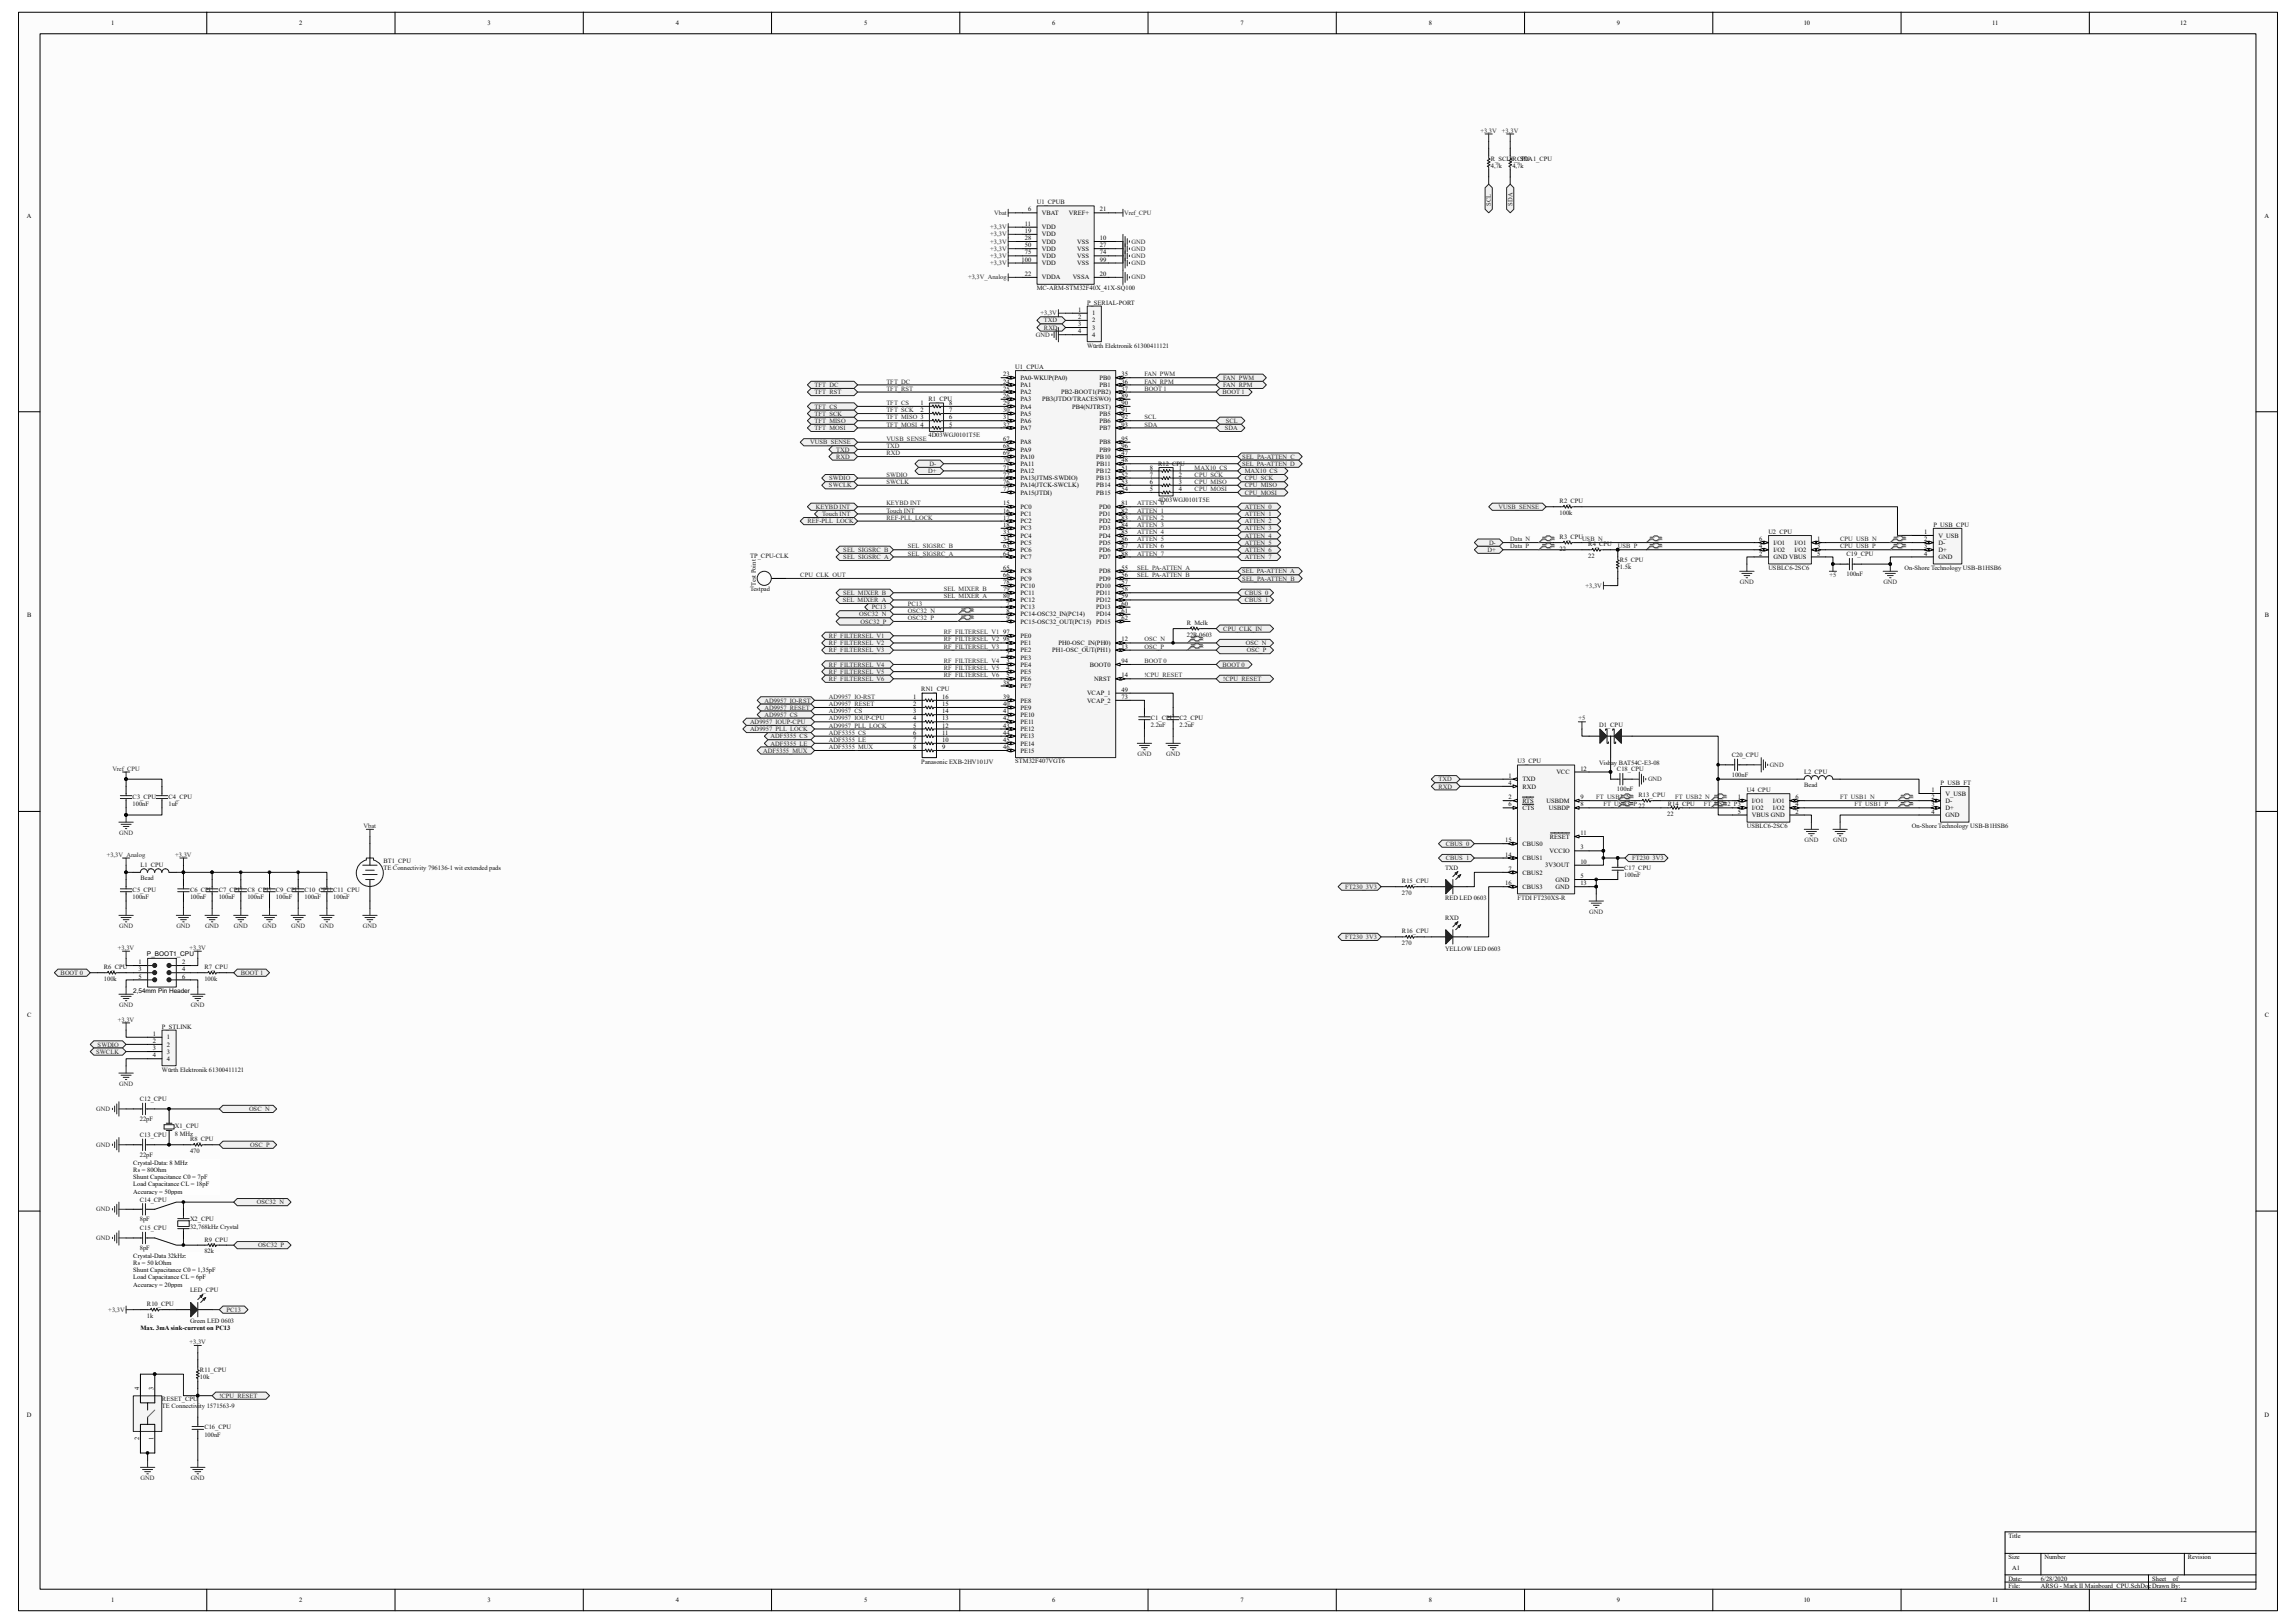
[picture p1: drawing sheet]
<svg xmlns="http://www.w3.org/2000/svg" width="420mm" height="297mm" viewBox="0 0 420 297" stroke-linecap="round" stroke-linejoin="round" font-family="sans-serif">
<defs><g id="words">
<g font-size="1.2">
<text x="20.3" y="4.6">1</text>
<text x="54.7" y="4.6">2</text>
<text x="89.2" y="4.6">3</text>
<text x="123.6" y="4.6">4</text>
<text x="158.1" y="4.6">5</text>
<text x="192.5" y="4.6">6</text>
<text x="226.9" y="4.6">7</text>
<text x="261.4" y="4.6">8</text>
<text x="295.8" y="4.6">9</text>
<text x="329.9" y="4.6">10</text>
<text x="364.4" y="4.6">11</text>
<text x="398.8" y="4.6">12</text>
<text x="4.9" y="39.8">A</text>
<text x="187.5" y="41.3">11</text>
<text x="188" y="38.7">6</text>
<text x="190.6" y="39.4">VBAT</text>
<text x="190.6" y="42">VDD</text>
<text x="195.5" y="39.4">VREF+</text>
<text x="201.2" y="38.7">21</text>
<text x="414.2" y="39.8">A</text>
<text x="186.9" y="47.9">100</text>
<text x="187.5" y="42.6">19</text>
<text x="187.5" y="43.9">28</text>
<text x="187.5" y="45.3">50</text>
<text x="187.5" y="46.6">75</text>
<text x="190.6" y="43.3">VDD</text>
<text x="190.6" y="44.6">VDD</text>
<text x="190.6" y="45.9">VDD</text>
<text x="190.6" y="47.2">VDD</text>
<text x="197.1" y="44.6">VSS</text>
<text x="197.1" y="45.9">VSS</text>
<text x="197.1" y="47.2">VSS</text>
<text x="201.2" y="43.9">10</text>
<text x="201.2" y="45.3">27</text>
<text x="201.2" y="46.6">74</text>
<text x="201.2" y="47.9">99</text>
<text x="187.5" y="50.5">22</text>
<text x="190.6" y="51.1">VDDA</text>
<text x="190.6" y="48.5">VDD</text>
<text x="196.2" y="51.1">VSSA</text>
<text x="197.1" y="48.5">VSS</text>
<text x="201.2" y="50.5">20</text>
<text x="197.2" y="57.1">1</text>
<text x="197.2" y="58.4">2</text>
<text x="197.2" y="59.7">3</text>
<text x="199.8" y="57.7">1</text>
<text x="199.8" y="59">2</text>
<text x="197.2" y="61">4</text>
<text x="199.8" y="60.3">3</text>
<text x="199.8" y="61.6">4</text>
<text x="183.5" y="68.9">23</text>
<text x="183.5" y="70.2">24</text>
<text x="183.5" y="71.5">25</text>
<text x="186.6" y="69.5">PA0-WKUP(PA0)</text>
<text x="186.6" y="70.8">PA1</text>
<text x="201.1" y="69.5">PB0</text>
<text x="201.1" y="70.8">PB1</text>
<text x="205.1" y="68.9">35</text>
<text x="205.1" y="70.2">36</text>
<text x="205.1" y="71.5">37</text>
<text x="168.4" y="74.1">1</text>
<text x="168.4" y="75.4">2</text>
<text x="173.7" y="76.8">6</text>
<text x="173.7" y="75.4">7</text>
<text x="173.7" y="74.1">8</text>
<text x="183.5" y="72.8">26</text>
<text x="183.5" y="74.1">29</text>
<text x="183.5" y="75.4">30</text>
<text x="183.5" y="76.8">31</text>
<text x="186.6" y="72.1">PA2</text>
<text x="186.6" y="73.4">PA3</text>
<text x="186.6" y="74.8">PA4</text>
<text x="186.6" y="76.1">PA5</text>
<text x="186.6" y="77.4">PA6</text>
<text x="190.6" y="73.4">PB3(JTDO/TRACESWO)</text>
<text x="194.1" y="72.1">PB2-BOOT1(PB2)</text>
<text x="196.1" y="74.8">PB4(NJTRST)</text>
<text x="201.1" y="76.1">PB5</text>
<text x="201.1" y="77.4">PB6</text>
<text x="205.1" y="72.8">89</text>
<text x="205.1" y="74.1">90</text>
<text x="205.1" y="75.4">91</text>
<text x="205.1" y="76.8">92</text>
<text x="173.7" y="78.1">5</text>
<text x="183.5" y="78.1">32</text>
<text x="183.5" y="80.7">67</text>
<text x="183.5" y="82">68</text>
<text x="183.5" y="83.3">69</text>
<text x="186.6" y="78.7">PA7</text>
<text x="186.6" y="81.3">PA8</text>
<text x="186.6" y="82.6">PA9</text>
<text x="186.6" y="83.9">PA10</text>
<text x="200.5" y="83.9">PB10</text>
<text x="201.1" y="78.7">PB7</text>
<text x="201.1" y="81.3">PB8</text>
<text x="201.1" y="82.6">PB9</text>
<text x="205.1" y="83.3">47</text>
<text x="205.1" y="78.1">93</text>
<text x="205.1" y="80.7">95</text>
<text x="205.1" y="82">96</text>
<text x="183.5" y="84.6">70</text>
<text x="183.5" y="85.9">71</text>
<text x="183.5" y="87.2">72</text>
<text x="183.5" y="88.6">76</text>
<text x="183.5" y="89.9">77</text>
<text x="186.6" y="85.3">PA11</text>
<text x="186.6" y="86.6">PA12</text>
<text x="186.6" y="87.9">PA13(JTMS-SWDIO)</text>
<text x="186.6" y="89.2">PA14(JTCK-SWCLK)</text>
<text x="200.5" y="86.6">PB12</text>
<text x="200.5" y="87.9">PB13</text>
<text x="200.5" y="89.2">PB14</text>
<text x="200.6" y="85.3">PB11</text>
<text x="205.1" y="84.6">48</text>
<text x="205.1" y="85.9">51</text>
<text x="205.1" y="87.2">52</text>
<text x="205.1" y="88.6">53</text>
<text x="205.1" y="89.9">54</text>
<text x="210.3" y="89.9">5</text>
<text x="210.3" y="88.6">6</text>
<text x="210.3" y="87.2">7</text>
<text x="210.3" y="85.9">8</text>
<text x="215.6" y="85.9">1</text>
<text x="215.6" y="87.2">2</text>
<text x="215.6" y="88.6">3</text>
<text x="215.6" y="89.9">4</text>
<text x="183.5" y="92.5">15</text>
<text x="183.5" y="93.8">16</text>
<text x="183.5" y="95.1">17</text>
<text x="186.6" y="90.5">PA15(JTDI)</text>
<text x="186.6" y="93.1">PC0</text>
<text x="186.6" y="94.4">PC1</text>
<text x="186.6" y="95.8">PC2</text>
<text x="200.5" y="90.5">PB15</text>
<text x="201.1" y="93.1">PD0</text>
<text x="201.1" y="94.4">PD1</text>
<text x="201.1" y="95.8">PD2</text>
<text x="205.1" y="92.5">81</text>
<text x="205.1" y="93.8">82</text>
<text x="205.1" y="95.1">83</text>
<text x="183.5" y="96.4">18</text>
<text x="183.5" y="97.7">33</text>
<text x="183.5" y="99.1">34</text>
<text x="183.5" y="100.4">63</text>
<text x="183.5" y="101.7">64</text>
<text x="186.6" y="97.1">PC3</text>
<text x="186.6" y="98.4">PC4</text>
<text x="186.6" y="99.7">PC5</text>
<text x="186.6" y="101">PC6</text>
<text x="201.1" y="97.1">PD3</text>
<text x="201.1" y="98.4">PD4</text>
<text x="201.1" y="99.7">PD5</text>
<text x="201.1" y="101">PD6</text>
<text x="205.1" y="96.4">84</text>
<text x="205.1" y="97.7">85</text>
<text x="205.1" y="99.1">86</text>
<text x="205.1" y="100.4">87</text>
<text x="205.1" y="101.7">88</text>
<text x="321.8" y="101.7">2</text>
<text x="321.8" y="100.4">4</text>
<text x="321.8" y="99.1">6</text>
<text x="324.4" y="101">I/O2</text>
<text x="324.4" y="99.7">I/O1</text>
<text x="328.3" y="99.7">I/O1</text>
<text x="328.3" y="101">I/O2</text>
<text x="332.4" y="99.1">1</text>
<text x="332.4" y="100.4">3</text>
<text x="332.4" y="101.7">5</text>
<text x="352" y="97.7">1</text>
<text x="352" y="99.1">2</text>
<text x="352" y="100.4">3</text>
<text x="352" y="101.7">4</text>
<text x="354.6" y="98.4">V_USB</text>
<text x="354.6" y="99.7">D-</text>
<text x="354.6" y="101">D+</text>
<text x="183.5" y="104.3">65</text>
<text x="183.5" y="105.6">66</text>
<text x="183.5" y="106.9">78</text>
<text x="186.6" y="102.3">PC7</text>
<text x="186.6" y="104.9">PC8</text>
<text x="186.6" y="106.3">PC9</text>
<text x="186.6" y="107.6">PC10</text>
<text x="200.5" y="107.6">PD10</text>
<text x="201.1" y="104.9">PD8</text>
<text x="201.1" y="106.3">PD9</text>
<text x="201.1" y="102.3">PD7</text>
<text x="205.1" y="104.3">55</text>
<text x="205.1" y="105.6">56</text>
<text x="205.1" y="106.9">57</text>
<text x="324.4" y="102.3">GND VBUS</text>
<text x="354.6" y="102.3">GND</text>
<text x="5" y="113">B</text>
<text x="183.5" y="108.2">79</text>
<text x="183.5" y="109.5">80</text>
<text x="184.1" y="110.8">7</text>
<text x="184.1" y="112.1">8</text>
<text x="184.1" y="113.5">9</text>
<text x="186.6" y="111.5">PC13</text>
<text x="186.6" y="112.8">PC14-OSC32_IN(PC14)</text>
<text x="186.6" y="108.9">PC11</text>
<text x="186.6" y="110.2">PC12</text>
<text x="200.5" y="110.2">PD12</text>
<text x="200.5" y="111.5">PD13</text>
<text x="200.5" y="112.8">PD14</text>
<text x="200.5" y="108.9">PD11</text>
<text x="205.1" y="108.2">58</text>
<text x="205.1" y="109.5">59</text>
<text x="205.1" y="110.8">60</text>
<text x="205.1" y="112.1">61</text>
<text x="205.1" y="113.5">62</text>
<text x="414.3" y="113">B</text>
<text x="183.5" y="116.1">97</text>
<text x="183.5" y="117.4">98</text>
<text x="184.1" y="118.7">1</text>
<text x="186.6" y="114.1">PC15-OSC32_OUT(PC15)</text>
<text x="186.6" y="119.4">PE2</text>
<text x="186.6" y="116.8">PE0</text>
<text x="186.6" y="118.1">PE1</text>
<text x="192.4" y="119.4">PH1-OSC_OUT(PH1)</text>
<text x="193.6" y="118.1">PH0-OSC_IN(PH0)</text>
<text x="200.5" y="114.1">PD15</text>
<text x="205.1" y="117.4">12</text>
<text x="205.1" y="118.7">13</text>
<text x="183.5" y="125.3">38</text>
<text x="184.1" y="120">2</text>
<text x="184.1" y="121.3">3</text>
<text x="184.1" y="122.6">4</text>
<text x="184.1" y="124">5</text>
<text x="186.6" y="120.7">PE3</text>
<text x="186.6" y="122">PE4</text>
<text x="186.6" y="123.3">PE5</text>
<text x="186.6" y="124.6">PE6</text>
<text x="186.6" y="125.9">PE7</text>
<text x="199.3" y="122">BOOT0</text>
<text x="200.2" y="124.6">NRST</text>
<text x="205.1" y="121.3">94</text>
<text x="205.1" y="124">14</text>
<text x="167" y="129.2">2</text>
<text x="167" y="127.9">1</text>
<text x="167" y="130.5">3</text>
<text x="167" y="131.8">4</text>
<text x="172.3" y="129.2">15</text>
<text x="172.3" y="127.9">16</text>
<text x="172.3" y="130.5">14</text>
<text x="172.3" y="131.8">13</text>
<text x="183.5" y="127.9">39</text>
<text x="183.5" y="129.2">40</text>
<text x="183.5" y="130.5">41</text>
<text x="183.5" y="131.8">42</text>
<text x="186.6" y="128.6">PE8</text>
<text x="186.6" y="129.9">PE9</text>
<text x="186.6" y="131.2">PE10</text>
<text x="198.8" y="127.3">VCAP_1</text>
<text x="198.8" y="128.6">VCAP_2</text>
<text x="205.1" y="126.6">49</text>
<text x="205.1" y="127.9">73</text>
<text x="167" y="133.1">5</text>
<text x="167" y="134.5">6</text>
<text x="167" y="135.8">7</text>
<text x="167" y="137.1">8</text>
<text x="172.3" y="133.1">12</text>
<text x="172.3" y="134.5">11</text>
<text x="172.3" y="135.8">10</text>
<text x="172.3" y="137.1">9</text>
<text x="183.5" y="133.1">43</text>
<text x="183.5" y="134.5">44</text>
<text x="183.5" y="135.8">45</text>
<text x="183.5" y="137.1">46</text>
<text x="186.6" y="132.5">PE11</text>
<text x="186.6" y="133.8">PE12</text>
<text x="186.6" y="135.1">PE13</text>
<text x="186.6" y="136.4">PE14</text>
<text x="186.6" y="137.8">PE15</text>
<text x="275.9" y="142.3">1</text>
<text x="275.9" y="143.6">4</text>
<text x="278.5" y="143">TXD</text>
<text x="284.7" y="141.7">VCC</text>
<text x="289.1" y="141">12</text>
<text x="275.9" y="146.3">2</text>
<text x="275.9" y="147.6">6</text>
<text x="278.5" y="146.9">RTS</text>
<text x="278.5" y="144.3">RXD</text>
<text x="278.5" y="148.3">CTS</text>
<text x="282.9" y="146.9">USBDM</text>
<text x="283.3" y="148.3">USBDP</text>
<text x="289.1" y="147.6">8</text>
<text x="289.1" y="146.3">9</text>
<text x="317.9" y="146.3">1</text>
<text x="317.9" y="148.9">5</text>
<text x="320.5" y="146.9">I/O1</text>
<text x="320.5" y="148.3">I/O2</text>
<text x="320.5" y="149.6">VBUS GND</text>
<text x="324.3" y="148.3">I/O2</text>
<text x="324.3" y="146.9">I/O1</text>
<text x="328.5" y="148.9">2</text>
<text x="328.5" y="147.6">4</text>
<text x="328.5" y="146.3">6</text>
<text x="353.3" y="144.9">1</text>
<text x="353.3" y="146.3">2</text>
<text x="353.3" y="147.6">3</text>
<text x="353.3" y="148.9">4</text>
<text x="355.9" y="145.6">V_USB</text>
<text x="355.9" y="146.9">D-</text>
<text x="355.9" y="148.3">D+</text>
<text x="355.9" y="149.6">GND</text>
<text x="275.3" y="154.1">15</text>
<text x="278.5" y="154.8">CBUS0</text>
<text x="283.5" y="153.5">RESET</text>
<text x="289.1" y="155.4">3</text>
<text x="289.1" y="152.8">11</text>
<text x="275.3" y="156.8">14</text>
<text x="275.9" y="159.4">7</text>
<text x="278.5" y="160.1">CBUS2</text>
<text x="278.5" y="157.4">CBUS1</text>
<text x="282.7" y="158.8">3V3OUT</text>
<text x="283.5" y="156.1">VCCIO</text>
<text x="284.6" y="161.4">GND</text>
<text x="289.1" y="160.7">5</text>
<text x="289.1" y="158.1">10</text>
<text x="275.3" y="162">16</text>
<text x="278.5" y="162.7">CBUS3</text>
<text x="284.6" y="162.7">GND</text>
<text x="289.1" y="162">13</text>
<text x="25.4" y="176.4">1</text>
<text x="25.4" y="177.8">3</text>
<text x="25.4" y="179.1">5</text>
<text x="26.9" y="175">P_BOOT1_CPU</text>
<text x="33.3" y="176.4">2</text>
<text x="33.3" y="177.8">4</text>
<text x="33.3" y="179.1">6</text>
<text x="24.4" y="181.7">2,54mm Pin Header</text>
<text x="5" y="186.1">C</text>
<text x="28" y="189.6">1</text>
<text x="28" y="190.9">2</text>
<text x="30.5" y="190.2">1</text>
<text x="30.5" y="191.5">2</text>
<text x="414.3" y="186.1">C</text>
<text x="28" y="192.2">3</text>
<text x="28" y="193.5">4</text>
<text x="30.5" y="192.8">3</text>
<text x="30.5" y="194.1">4</text>
<text x="24.4" y="213.2">Crystal-Data: 8 MHz</text>
<text x="24.4" y="214.5">Rs = 80Ohm</text>
<text x="24.4" y="215.8">Shunt Capacitance C0 = 7pF</text>
<text x="24.4" y="217.1">Load Capacitance CL = 18pF</text>
<text x="24.4" y="218.4">Accuracy = 50ppm</text>
<text x="24.4" y="230.2">Crystal-Data 32kHz:</text>
<text x="24.4" y="231.5">Rs = 50 kOhm</text>
<text x="24.4" y="232.8">Shunt Capacitance C0 = 1,35pF</text>
<text x="24.4" y="234.1">Load Capacitance CL = 6pF</text>
<text x="24.4" y="235.5">Accuracy = 20ppm</text>
<text x="25.7" y="243.3">Max. 3mA sink-current on PC13</text>
<text x="25.4" y="254.4" transform="rotate(-90 25.4 254.4)">4</text>
<text x="28.1" y="254.4" transform="rotate(-90 28.1 254.4)">3</text>
<text x="4.9" y="259.2">D</text>
<text x="25.4" y="263.6" transform="rotate(-90 25.4 263.6)">2</text>
<text x="28.1" y="263.6" transform="rotate(-90 28.1 263.6)">1</text>
<text x="414.2" y="259.2">D</text>
<text x="367.4" y="281.4">Title</text>
<text x="367.4" y="285.3">Size</text>
<text x="368.1" y="287.3">A1</text>
<text x="374" y="285.3">Number</text>
<text x="400.2" y="285.3">Revision</text>
<text x="20.3" y="293.2">1</text>
<text x="54.7" y="293.2">2</text>
<text x="89.2" y="293.2">3</text>
<text x="123.6" y="293.2">4</text>
<text x="158.1" y="293.2">5</text>
<text x="192.5" y="293.2">6</text>
<text x="226.9" y="293.2">7</text>
<text x="261.4" y="293.2">8</text>
<text x="295.8" y="293.2">9</text>
<text x="329.9" y="293.2">10</text>
<text x="364.4" y="293.2">11</text>
<text x="367.4" y="289.3">Date:</text>
<text x="367.4" y="290.6">File:</text>
<text x="373.3" y="290.6">ARSG - Mark II Mainboard_CPU.SchDocDrawn By:</text>
<text x="373.3" y="289.3">6/28/2020</text>
<text x="393.7" y="289.3">Sheet</text>
<text x="397.5" y="289.3">of</text>
<text x="398.8" y="293.2">12</text>
</g>
<g font-size="1.2" fill="#262626">
<text x="270.8" y="24.3">+3,3V</text>
<text x="274.7" y="24.3">+3,3V</text>
<text x="181.1" y="42">+3,3V</text>
<text x="181.9" y="39.4">Vbat</text>
<text x="205.7" y="39.4">Vref_CPU</text>
<text x="272.7" y="37.6" transform="rotate(-90 272.7 37.6)">SCL</text>
<text x="276.7" y="37.6" transform="rotate(-90 276.7 37.6)">SDA</text>
<text x="181.1" y="43.3">+3,3V</text>
<text x="181.1" y="44.6">+3,3V</text>
<text x="181.1" y="45.9">+3,3V</text>
<text x="181.1" y="47.2">+3,3V</text>
<text x="207" y="47.2">GND</text>
<text x="207" y="45.9">GND</text>
<text x="207" y="44.6">GND</text>
<text x="177.1" y="51.1">+3,3V_Analog</text>
<text x="181.1" y="48.5">+3,3V</text>
<text x="207" y="51.1">GND</text>
<text x="207" y="48.5">GND</text>
<text x="190.3" y="57.7">+3,3V</text>
<text x="191" y="59">TXD</text>
<text x="189.5" y="61.6">GND</text>
<text x="191" y="60.3">RXD</text>
<text x="149" y="70.8">TFT_DC</text>
<text x="162.1" y="70.2">TFT_DC</text>
<text x="162.1" y="71.5">TFT_RST</text>
<text x="209.3" y="71.5">BOOT 1</text>
<text x="209.3" y="70.2">FAN_RPM</text>
<text x="209.3" y="68.9">FAN_PWM</text>
<text x="223.8" y="70.8">FAN_RPM</text>
<text x="223.8" y="69.5">FAN_PWM</text>
<text x="149" y="72.1">TFT_RST</text>
<text x="149" y="77.4">TFT_MISO</text>
<text x="149" y="76.1">TFT_SCK</text>
<text x="149" y="74.8">TFT_CS</text>
<text x="162.1" y="74.1">TFT_CS</text>
<text x="162.1" y="75.4">TFT_SCK</text>
<text x="162.1" y="76.8">TFT_MISO 3</text>
<text x="209.3" y="76.8">SCL</text>
<text x="223.6" y="72.1">BOOT 1</text>
<text x="224.2" y="77.4">SCL</text>
<text x="148.2" y="81.3">VUSB_SENSE</text>
<text x="149" y="78.7">TFT_MOSI</text>
<text x="153" y="82.6">TXD</text>
<text x="153" y="83.9">RXD</text>
<text x="162.1" y="78.1">TFT_MOSI 4</text>
<text x="162.1" y="80.7">VUSB_SENSE</text>
<text x="162.1" y="82">TXD</text>
<text x="162.1" y="83.3">RXD</text>
<text x="209.3" y="78.1">SDA</text>
<text x="224" y="78.7">SDA</text>
<text x="227.2" y="83.9">SEL_PA-ATTEN_C</text>
<text x="151.6" y="89.2">SWCLK</text>
<text x="151.7" y="87.9">SWDIO</text>
<text x="162.1" y="87.2">SWDIO</text>
<text x="162.1" y="88.6">SWCLK</text>
<text x="169.8" y="86.6">D+</text>
<text x="170.1" y="85.3">D-</text>
<text x="218.5" y="85.9">MAX10_CS</text>
<text x="218.5" y="87.2">CPU_SCK</text>
<text x="218.5" y="88.6">CPU_MISO</text>
<text x="218.5" y="89.9">CPU_MOSI</text>
<text x="227.2" y="85.3">SEL_PA-ATTEN_D</text>
<text x="227.7" y="89.2">CPU_MISO</text>
<text x="227.7" y="87.9">CPU_SCK</text>
<text x="227.7" y="86.6">MAX10_CS</text>
<text x="147.7" y="95.8">REF-PLL_LOCK</text>
<text x="149.2" y="93.1">KEYBD INT</text>
<text x="150.4" y="94.4">Touch INT</text>
<text x="162.1" y="92.5">KEYBD INT</text>
<text x="162.1" y="93.8">Touch INT</text>
<text x="162.1" y="95.1">REF-PLL_LOCK</text>
<text x="208" y="92.5">ATTEN_0</text>
<text x="208" y="93.8">ATTEN_1</text>
<text x="208" y="95.1">ATTEN_2</text>
<text x="227.7" y="93.1">ATTEN_0</text>
<text x="227.7" y="94.4">ATTEN_1</text>
<text x="227.7" y="95.8">ATTEN_2</text>
<text x="227.7" y="90.5">CPU_MOSI</text>
<text x="274.1" y="93.1">VUSB_SENSE</text>
<text x="154.3" y="101">SEL_SIGSRC_B</text>
<text x="166.1" y="101.7">SEL_SIGSRC_A</text>
<text x="166.1" y="100.4">SEL_SIGSRC_B</text>
<text x="208" y="96.4">ATTEN_3</text>
<text x="208" y="97.7">ATTEN_4</text>
<text x="208" y="99.1">ATTEN_5</text>
<text x="208" y="100.4">ATTEN_6</text>
<text x="208" y="101.7">ATTEN_7</text>
<text x="227.7" y="97.1">ATTEN_3</text>
<text x="227.7" y="98.4">ATTEN_4</text>
<text x="227.7" y="99.7">ATTEN_5</text>
<text x="227.7" y="101">ATTEN_6</text>
<text x="272.1" y="101">D+</text>
<text x="272.4" y="99.7">D-</text>
<text x="276.3" y="99.1">Data_N</text>
<text x="276.3" y="100.4">Data_P</text>
<text x="289.4" y="99.1">USB_N</text>
<text x="295.9" y="100.4">USB_P</text>
<text x="336.6" y="99.1">CPU_USB_N</text>
<text x="336.6" y="100.4">CPU_USB_P</text>
<text x="146.4" y="105.6">CPU_CLK_OUT</text>
<text x="154.3" y="102.3">SEL_SIGSRC_A</text>
<text x="208" y="104.3">SEL_PA-ATTEN_A</text>
<text x="208" y="105.6">SEL_PA-ATTEN_B</text>
<text x="227.2" y="104.9">SEL_PA-ATTEN_A</text>
<text x="227.2" y="106.3">SEL_PA-ATTEN_B</text>
<text x="227.7" y="102.3">ATTEN_7</text>
<text x="290" y="107.6">+3,3V</text>
<text x="318.3" y="106.9">GND</text>
<text x="334.6" y="105.6">+5</text>
<text x="344.5" y="106.9">GND</text>
<text x="154.2" y="110.2">SEL_MIXER_A</text>
<text x="154.2" y="108.9">SEL_MIXER_B</text>
<text x="157.2" y="112.8">OSC32_N</text>
<text x="159.5" y="111.5">PC13</text>
<text x="166.1" y="110.8">PC13</text>
<text x="166.1" y="112.1">OSC32_N</text>
<text x="166.1" y="113.5">OSC32_P</text>
<text x="172.6" y="108.2">SEL_MIXER_B</text>
<text x="172.6" y="109.5">SEL_MIXER_A</text>
<text x="227.7" y="108.9">CBUS_0</text>
<text x="227.7" y="110.2">CBUS_1</text>
<text x="151.6" y="116.8">RF_FILTERSEL_V1</text>
<text x="151.6" y="118.1">RF_FILTERSEL_V2</text>
<text x="151.6" y="119.4">RF_FILTERSEL_V3</text>
<text x="157.4" y="114.1">OSC32_P</text>
<text x="172.6" y="116.1">RF_FILTERSEL_V1</text>
<text x="172.6" y="117.4">RF_FILTERSEL_V2</text>
<text x="172.6" y="118.7">RF_FILTERSEL_V3</text>
<text x="209.3" y="117.4">OSC_N</text>
<text x="209.3" y="118.7">OSC_P</text>
<text x="223.8" y="115.4">CPU_CLK_IN</text>
<text x="227.9" y="118.1">OSC_N</text>
<text x="228.1" y="119.4">OSC_P</text>
<text x="151.6" y="123.3">RF_FILTERSEL_V5</text>
<text x="151.6" y="124.6">RF_FILTERSEL_V6</text>
<text x="151.6" y="122">RF_FILTERSEL_V4</text>
<text x="172.6" y="121.3">RF_FILTERSEL_V4</text>
<text x="172.6" y="122.6">RF_FILTERSEL_V5</text>
<text x="172.6" y="124">RF_FILTERSEL_V6</text>
<text x="209.3" y="121.3">BOOT 0</text>
<text x="209.3" y="124">!CPU_RESET</text>
<text x="223.6" y="122">BOOT 0</text>
<text x="223.8" y="124.6">!CPU_RESET</text>
<text x="139.8" y="129.9">AD9957_RESET</text>
<text x="139.8" y="128.6">AD9957_IO-RST</text>
<text x="139.8" y="131.2">AD9957_CS</text>
<text x="151.6" y="127.9">AD9957_IO-RST</text>
<text x="151.6" y="131.8">AD9957_IOUP-CPU</text>
<text x="151.6" y="129.2">AD9957_RESET</text>
<text x="151.6" y="130.5">AD9957_CS</text>
<text x="288.8" y="131.8">+5</text>
<text x="137.2" y="133.8">AD9957_PLL_LOCK</text>
<text x="137.2" y="132.5">AD9957_IOUP-CPU</text>
<text x="139.6" y="137.8">ADF5355_MUX</text>
<text x="140.9" y="135.1">ADF5355_CS</text>
<text x="140.9" y="136.4">ADF5355_LE</text>
<text x="151.6" y="133.1">AD9957_PLL_LOCK</text>
<text x="151.6" y="137.1">ADF5355_MUX</text>
<text x="151.6" y="135.8">ADF5355_LE</text>
<text x="151.6" y="134.5">ADF5355_CS</text>
<text x="20.6" y="141">Vref_CPU</text>
<text x="208.1" y="138.4">GND</text>
<text x="213.3" y="138.4">GND</text>
<text x="263.1" y="143">TXD</text>
<text x="301.5" y="143">GND</text>
<text x="323.7" y="140.4">GND</text>
<text x="263.1" y="144.3">RXD</text>
<text x="292" y="146.3">FT_USB3_N</text>
<text x="293.3" y="147.6">FT_USB3_P</text>
<text x="306.4" y="146.3">FT_USB2_N</text>
<text x="311.7" y="147.6">FT_USB2_P3</text>
<text x="336.6" y="146.3">FT_USB1_N</text>
<text x="339.2" y="147.6">FT_USB1_P</text>
<text x="21.8" y="152.8">GND</text>
<text x="66.5" y="151.5">Vbat</text>
<text x="264.5" y="154.8">CBUS_0</text>
<text x="330.1" y="154.1">GND</text>
<text x="335.3" y="154.1">GND</text>
<text x="19.5" y="156.8">+3,3V_Analog</text>
<text x="32" y="156.8">+3,3V</text>
<text x="264.5" y="157.4">CBUS_1</text>
<text x="298.5" y="157.4">FT230_3V3</text>
<text x="246.1" y="162.7">FT230_3V3</text>
<text x="290.7" y="167.3">GND</text>
<text x="21.5" y="173.8">+3,3V</text>
<text x="21.8" y="169.9">GND</text>
<text x="32.3" y="169.9">GND</text>
<text x="34.7" y="173.8">+3,3V</text>
<text x="37.5" y="169.9">GND</text>
<text x="42.8" y="169.9">GND</text>
<text x="48" y="169.9">GND</text>
<text x="53.3" y="169.9">GND</text>
<text x="58.5" y="169.9">GND</text>
<text x="66.4" y="169.9">GND</text>
<text x="246.1" y="171.8">FT230_3V3</text>
<text x="11.1" y="178.4">BOOT 0</text>
<text x="44.1" y="178.4">BOOT 1</text>
<text x="21.8" y="184.3">GND</text>
<text x="34.9" y="184.3">GND</text>
<text x="17.9" y="191.5">SWDIO</text>
<text x="21.5" y="186.9">+3,3V</text>
<text x="17.6" y="192.8">SWCLK</text>
<text x="17.6" y="203.3">GND</text>
<text x="21.8" y="198.8">GND</text>
<text x="45.6" y="203.3">OSC_N</text>
<text x="17.6" y="209.9">GND</text>
<text x="45.8" y="209.9">OSC_P</text>
<text x="17.6" y="221.7">GND</text>
<text x="47" y="220.4">OSC32_N</text>
<text x="17.6" y="226.9">GND</text>
<text x="47.2" y="228.3">OSC32_P</text>
<text x="19.8" y="240.1">+3,3V</text>
<text x="34.7" y="246">+3,3V</text>
<text x="41.4" y="240.1">PC13</text>
<text x="40.1" y="255.8">!CPU_RESET</text>
<text x="25.7" y="270.9">GND</text>
<text x="34.9" y="270.9">GND</text>
</g>
<g font-size="1.2" fill="#0e0e0e">
<text x="272.7" y="29.4">R_SCL1_CPU</text>
<text x="276.6" y="29.4">R_SDA1_CPU</text>
<text x="272.7" y="30.7">4,7k</text>
<text x="276.6" y="30.7">4,7k</text>
<text x="189.7" y="37.4">U1_CPUB</text>
<text x="189.7" y="53.1">MC-ARM-STM32F40X_41X-SQ100</text>
<text x="198.8" y="55.8">P_SERIAL-PORT</text>
<text x="198.8" y="63.6">Würth Elektronik 61300411121</text>
<text x="185.7" y="67.6">U1_CPUA</text>
<text x="169.8" y="73.4">R1_CPU</text>
<text x="169.8" y="80">4D03WGJ0101T5E</text>
<text x="211.8" y="85.3">R12_CPU</text>
<text x="211.8" y="91.8">4D03WGJ0101T5E</text>
<text x="285.3" y="92.1">R2_CPU</text>
<text x="285.3" y="94.2">100k</text>
<text x="285.3" y="98.6">R3_CPU</text>
<text x="285.3" y="100.8">22</text>
<text x="290.5" y="99.9">R4_CPU</text>
<text x="323.5" y="97.7">U2_CPU</text>
<text x="337.8" y="101.8">C19_CPU</text>
<text x="353.7" y="96.4">P_USB_CPU</text>
<text x="137.2" y="102.1">TP_CPU-CLK</text>
<text x="138.3" y="107.2" transform="rotate(-90 138.3 107.2)">Test Point</text>
<text x="290.5" y="102.1">22</text>
<text x="296.3" y="102.8">R5_CPU</text>
<text x="296.3" y="104.1">1.5k</text>
<text x="323.5" y="104.3">USBLC6-2SC6</text>
<text x="337.8" y="105.5">100nF</text>
<text x="348.4" y="104.3">On-Shore Technology USB-B1HSB6</text>
<text x="137.2" y="108.2">Testpad</text>
<text x="217.1" y="114.4">R_Mclk</text>
<text x="217.1" y="116.5">22R 0603</text>
<text x="168.5" y="126.4">RN1_CPU</text>
<text x="210.5" y="131.7">C1_CPU</text>
<text x="215.8" y="131.7">C2_CPU</text>
<text x="210.5" y="133">2.2uF</text>
<text x="215.8" y="133">2.2uF</text>
<text x="292.5" y="133">D1_CPU</text>
<text x="168.5" y="139.8">Panasonic EXB-2HV101JV</text>
<text x="185.7" y="139.7">STM32F407VGT6</text>
<text x="277.6" y="139.7">U3_CPU</text>
<text x="292.5" y="140">Vishay BAT54C-E3-08</text>
<text x="295.8" y="141.1">C18_CPU</text>
<text x="316.8" y="138.5">C20_CPU</text>
<text x="316.8" y="142.2">100nF</text>
<text x="330" y="141.7">L2_CPU</text>
<text x="355" y="143.6">P_USB_FT</text>
<text x="24.3" y="146.1">C3_CPU</text>
<text x="24.3" y="147.4">100nF</text>
<text x="30.8" y="146.1">C4_CPU</text>
<text x="30.8" y="147.4">1uF</text>
<text x="295.8" y="144.8">100nF</text>
<text x="299.7" y="145.9">R13_CPU</text>
<text x="299.7" y="148">22</text>
<text x="305" y="149.3">22</text>
<text x="305.1" y="147.6">R14_CPU</text>
<text x="319.5" y="144.9">U4_CPU</text>
<text x="330" y="144">Bead</text>
<text x="319.5" y="151.5">USBLC6-2SC6</text>
<text x="349.7" y="151.5">On-Shore Technology USB-B1HSB6</text>
<text x="25.7" y="158.8">L1_CPU</text>
<text x="25.7" y="161.1">Bead</text>
<text x="70.1" y="157.9">BT1_CPU</text>
<text x="70.1" y="159.3">TE Connectivity 796136-1 wit extended pads</text>
<text x="256.5" y="161.6">R15_CPU</text>
<text x="264.3" y="159.1">TXD</text>
<text x="297.1" y="159.3">C17_CPU</text>
<text x="297.1" y="160.6">100nF</text>
<text x="24.3" y="163.2">C5_CPU</text>
<text x="24.3" y="164.5">100nF</text>
<text x="34.8" y="163.2">C6_CPU</text>
<text x="34.8" y="164.5">100nF</text>
<text x="40" y="163.2">C7_CPU</text>
<text x="40" y="164.5">100nF</text>
<text x="45.3" y="163.2">C8_CPU</text>
<text x="45.3" y="164.5">100nF</text>
<text x="50.5" y="163.2">C9_CPU</text>
<text x="50.5" y="164.5">100nF</text>
<text x="55.7" y="163.2">C10_CPU C11_CPU</text>
<text x="55.7" y="164.5">100nF</text>
<text x="61" y="164.5">100nF</text>
<text x="256.5" y="163.7">270</text>
<text x="264.3" y="164.8">RED LED 0603</text>
<text x="277.6" y="164.6">FTDI FT230XS-R</text>
<text x="256.5" y="170.8">R16_CPU</text>
<text x="256.5" y="172.9">270</text>
<text x="264.3" y="168.3">RXD</text>
<text x="264.3" y="173.9">YELLOW LED 0603</text>
<text x="19" y="177.4">R6_CPU</text>
<text x="19" y="179.5">100k</text>
<text x="37.4" y="177.4">R7_CPU</text>
<text x="37.4" y="179.5">100k</text>
<text x="29.6" y="188.3">P_STLINK</text>
<text x="29.6" y="196.1">Würth Elektronik 61300411121</text>
<text x="25.6" y="201.5">C12_CPU</text>
<text x="25.6" y="205.2">22pF</text>
<text x="25.6" y="208.1">C13_CPU</text>
<text x="32" y="206.5">X1_CPU</text>
<text x="32" y="207.8">8 MHz</text>
<text x="34.8" y="208.8">R8_CPU</text>
<text x="25.6" y="211.8">22pF</text>
<text x="34.8" y="210.9">470</text>
<text x="25.6" y="219.9">C14_CPU</text>
<text x="25.6" y="223.5">8pF</text>
<text x="25.6" y="225.1">C15_CPU</text>
<text x="34.8" y="223.5">X2_CPU</text>
<text x="34.8" y="224.8">32,768kHz Crystal</text>
<text x="37.4" y="227.2">R9_CPU</text>
<text x="25.6" y="228.8">8pF</text>
<text x="37.4" y="229.3">82k</text>
<text x="26.9" y="239">R10_CPU</text>
<text x="34.8" y="236.5">LED_CPU</text>
<text x="26.9" y="241.1">1k</text>
<text x="34.8" y="242.1">Green LED 0603</text>
<text x="36.6" y="251.1">R11_CPU</text>
<text x="29.6" y="256.3">RESET_CPU</text>
<text x="29.6" y="257.6">TE Connectivity 1571563-9</text>
<text x="36.6" y="252.4">10k</text>
<text x="37.4" y="261.6">C16_CPU</text>
<text x="37.4" y="262.9">100nF</text>
</g>
</g></defs>
<path d="M3.4 2.3h413.2v292.5h-413.2z" fill="#fcfcfc"/>
<path d="M3.4 2.2h413.2v292.6h-413.2z" fill="none" stroke="#000" stroke-width=".18"/>
<path d="M7.4 6.2h405.3v284.6h-405.3z" fill="#fcfcfc"/>
<g fill="none" stroke="#000" stroke-width=".18">
<path d="M7.3 6.2h405.4v284.6h-405.4zM37.8 2.2v4M72.3 2.2v4M106.7 2.2v4M141.1 2.2v4M175.6 2.2v4M210 2.2v4M244.4 2.2v4M278.9 2.2v4M313.3 2.2v4M347.7 2.2v4M382.2 2.2v4"/>
<path d="M3.4 75.4h3.9M412.7 75.4h3.9M3.4 148.5h3.9M412.7 148.5h3.9M30.9 202.9v2.7M30.9 206.9v2.6M3.4 221.6h3.9M412.7 221.6h3.9M37.8 290.8v4M72.3 290.8v4M106.7 290.8v4M141.1 290.8v4"/>
<path d="M175.6 290.8v4M210 290.8v4M244.4 290.8v4M278.9 290.8v4M313.3 290.8v4M347.7 290.8v4M366.8 284.3h45.9M366.8 288.2h45.9M366.8 289.5h45.9M373.3 284.3v3.9M382.2 290.8v4M393 288.2v2.6"/>
<path d="M399.6 284.3v3.9M412.7 280.3h-45.9v10.5"/>
</g>
<g fill="#0e0e0e" stroke="#0e0e0e" stroke-width=".18">
<circle cx="30.9" cy="209.5" r=".24"/>
<circle cx="30.9" cy="202.9" r=".24"/>
</g>
<path d="M30 205.8h1.9v.8h-1.9zM30.4 205.6h1.1M30.4 206.9h1.1" fill="none" stroke="#1c1c1c" stroke-width=".18"/>
<path d="M20.6 202.8v.3M20.6 209.4v.2M21 202.4v1.1M21 209v1M21.4 202v1.9M21.4 208.6v1.8M21.8 201.6v2.6M21.8 208.2v2.6M21.8 202.9h1.3M21.8 209.5h1.3" fill="none" stroke="#262626" stroke-width=".18"/>
<path d="M24.4 212.2h15.7v6.5h-15.7z" fill="#fefefe"/>
<path d="M24.4 212.1h15.7v6.6h-15.7z" fill="none" stroke="#fefefe" stroke-width=".18"/>
<path d="M24.4 229.2h15.7v6.5h-15.7z" fill="#fefefe"/>
<path d="M24.4 229.2h15.7v6.5h-15.7z" fill="none" stroke="#fefefe" stroke-width=".18"/>
<path d="M21.8 220v2.6M20.6 221.2v.2M20.6 226.4v.3M21 220.8v1M21 226v1.1M21.4 220.4v1.8M21.4 225.6v1.9M21.8 225.2v2.7M21.8 221.3h1.3M21.8 226.5h1.3" fill="none" stroke="#262626" stroke-width=".18"/>
<path d="M23.1 209.5h1.3M23.1 202.9h1.3M28.3 209.5h5.3M23.1 226.5h1.3M23.1 221.3h1.3" fill="none" stroke="#0e0e0e" stroke-width=".18"/>
<path d="M353.7 96.7h5.2v6.5h-5.2z" fill="#f5f5f5"/>
<path d="M353.7 96.7h5.2v6.5h-5.2z" fill="none" stroke="#262626" stroke-width=".18"/>
<path d="M349.7 98h4M349.7 99.3h4" fill="none" stroke="#000" stroke-width=".18"/>
<g fill="#fcfcfc" stroke="#000" stroke-width=".18">
<path d="M352.9 99l.8 .3-.8 .3z"/>
<path d="M351.9 99.3l.8-.3v.6z"/>
</g>
<path d="M349.7 100.6h4" fill="none" stroke="#000" stroke-width=".18"/>
<g fill="#fcfcfc" stroke="#000" stroke-width=".18">
<path d="M352.9 100.3l.8 .3-.8 .3z"/>
<path d="M351.9 100.6l.8-.3v.6z"/>
</g>
<path d="M349.7 101.9h4" fill="none" stroke="#000" stroke-width=".18"/>
<g fill="#f0f0f0" stroke="#262626" stroke-width=".18">
<path d="M270.3 100h4l.6 .6-.6 .7h-4l-.6-.7z" fill-rule="evenodd"/>
<path d="M270.3 98.6h4l.6 .7-.6 .7h-4l-.6-.7z" fill-rule="evenodd"/>
<path d="M168 85.5h4l.6 .7-.6 .6h-4l-.6-.6z" fill-rule="evenodd"/>
<path d="M168 84.2h4l.6 .7-.6 .6h-4l-.6-.6z" fill-rule="evenodd"/>
</g>
<path d="M293.3 106.5v1.3M293.3 107.2h1.3M344.5 104.5h2.6M344.9 104.9h1.8M345.3 105.3h1M345.6 105.7h.3M345.8 103.2v1.3" fill="none" stroke="#262626" stroke-width=".18"/>
<circle cx="345.8" cy="103.2" r=".24" fill="#0e0e0e" stroke="#0e0e0e" stroke-width=".18"/>
<path d="M274.9 99.3h9.2M274.9 100.6h14.5M295.9 105.9v1.3h-1.3" fill="none" stroke="#0e0e0e" stroke-width=".18"/>
<path d="M282.3 98.4h.5l.3-.2h.5l.3 .2h.5M282.3 99.8h.5l.3-.3h.5l.3 .3h.5M284.4 98.8h-.5l-.3 .2h-.5l-.3-.2h-.5l-.8 .5M284.4 100.1h-.5l-.3 .2h-.5l-.3-.2h-.5l-.8 .5" fill="none" stroke="#aeaeae" stroke-width=".18"/>
<path d="M282.2 98.3h.5l.2-.3h.6l.2 .3h.6M282.2 99.6h.5l.2-.2h.6l.2 .2h.6M284.3 98.6h-.6l-.2 .3h-.6l-.2-.3h-.5l-.7 .7M284.3 100h-.6l-.2 .2h-.6l-.2-.2h-.5l-.7 .6" fill="none" stroke="#4c4c4c" stroke-width=".18"/>
<g fill="#f0f0f0" stroke="#262626" stroke-width=".18">
<path d="M40.1 202.9l.7-.6h9.2l.6 .6-.6 .7h-9.2z" fill-rule="evenodd"/>
<path d="M40.1 209.5l.7-.7h9.2l.6 .7-.6 .7h-9.2z" fill-rule="evenodd"/>
</g>
<path d="M202.8 50.8h1.3M28.3 202.9h11.8M38.8 209.5h1.3" fill="none" stroke="#0e0e0e" stroke-width=".18"/>
<g fill="none" stroke="#262626" stroke-width=".18">
<path d="M184.4 40.9v1.3M184.4 41.6h1.3M204.1 50.8h1.3M205.4 49.4v2.7M205.8 49.8v1.9M206.2 50.2v1.1M206.6 50.6v.3M32.9 157h1.3M33.6 157v1.3M32.2 167.5h2.7M32.6 167.9h1.9M33 168.3h1.1"/>
<path d="M33.4 168.7h.3M33.6 166.2v1.3"/>
</g>
<g fill="#f0f0f0" stroke="#262626" stroke-width=".18">
<path d="M43.4 219.3h9.2l.6 .7-.6 .6h-9.2l-.7-.6z" fill-rule="evenodd"/>
<path d="M43.4 227.2h9.2l.6 .7-.6 .6h-9.2l-.7-.6z" fill-rule="evenodd"/>
</g>
<path d="M42.7 220h-10.5l-3.9 1.3" fill="none" stroke="#0e0e0e" stroke-width=".18"/>
<path d="M24.4 159.6h1.3M30.9 159.6h1.3" fill="none" stroke="#000" stroke-width=".18"/>
<path d="M25.7 159.6a.64 .64 0 0 1 .6-.6 .64 .64 0 0 1 .7 .6 .66 .66 0 0 1 .6-.6 .66 .66 0 0 1 .7 .6M28.3 159.6a.64 .64 0 0 1 .6-.6 .64 .64 0 0 1 .7 .6M29.6 159.6a.64 .64 0 0 1 .7-.6 .64 .64 0 0 1 .6 .6" fill="none" stroke="#1c1c1c" stroke-width=".18"/>
<path d="M223.1 123.6h9.2l.7 .6-.7 .7h-9.2l-.6-.7z" fill-rule="evenodd" fill="#f0f0f0" stroke="#262626" stroke-width=".18"/>
<g fill="none" stroke="#262626" stroke-width=".18">
<path d="M21.8 167.5h2.6M22.1 167.9h1.9M22.4 174.1h1.3M22.5 168.3h1.1M22.9 168.7h.3M23.1 166.2v1.3M23.1 174.1v1.3M37.5 167.5h2.6M37.9 167.9h1.8M38.3 168.3h1M38.7 168.7h.2M38.8 166.2v1.3"/>
<path d="M21.8 181.9h2.6M22.1 182.3h1.9M22.5 182.7h1.1M22.9 183.1h.3M23.1 180.6v1.3M34.9 181.9h2.6M35.3 182.3h1.8M35.7 182.7h1M36.1 183.1h.2M36.2 180.6v1.3M35.5 246.2h1.3M36.2 246.2v1.3"/>
<path d="M25.7 268.5h2.6M26.1 268.9h1.8M26.5 269.3h1M26.9 269.7h.2M27 267.2v1.3M34.9 268.5h2.6M35.3 268.9h1.8M35.7 269.3h1M36.1 269.7h.2M36.2 267.2v1.3"/>
</g>
<path d="M24.4 159.6h-1.3v1.4M32.2 159.6h6.6v1.4M33.6 158.3v2.7M23.1 164.9v1.3M36.2 247.5v1.4M36.2 254.1v5.2M36.2 255.4h2.6" fill="none" stroke="#0e0e0e" stroke-width=".18"/>
<g fill="#0e0e0e" stroke="#0e0e0e" stroke-width=".18">
<circle cx="36.2" cy="255.4" r=".24"/>
<circle cx="23" cy="159.6" r=".24"/>
<circle cx="38.8" cy="159.6" r=".24"/>
<circle cx="33.5" cy="159.6" r=".24"/>
</g>
<path d="M24.4 176.7h2.6M24.4 178h2.6M24.4 179.3h2.6M32.2 176.7h2.7M32.2 178h2.7M32.2 179.3h2.7" fill="none" stroke="#000" stroke-width=".18"/>
<path d="M27 175.4h5.2v5.2h-5.2zM27 179.3h.9M27 178h.9M27 176.7h.9M31.3 179.3h.9M31.3 178h.9M31.3 176.7h.9" fill="none" stroke="#1c1c1c" stroke-width=".18"/>
<g fill="#1c1c1c" stroke="#1c1c1c" stroke-width=".18">
<circle cx="28.3" cy="179.3" r=".37"/>
<circle cx="30.9" cy="179.3" r=".37"/>
<circle cx="28.3" cy="178" r=".37"/>
<circle cx="30.9" cy="178" r=".37"/>
<circle cx="28.3" cy="176.7" r=".37"/>
<circle cx="30.9" cy="176.7" r=".37"/>
</g>
<g fill="#f0f0f0" stroke="#262626" stroke-width=".18">
<path d="M223.1 120.9h5.3l.6 .7-.6 .7h-5.3l-.6-.7z" fill-rule="evenodd"/>
<path d="M223.1 71.1h5.3l.6 .6-.6 .7h-5.3l-.6-.7z" fill-rule="evenodd"/>
<path d="M43.4 177.4h5.2l.7 .6-.7 .7h-5.2l-.7-.7z" fill-rule="evenodd"/>
<path d="M9.9 178l.7-.6h5.2l.7 .6-.7 .7h-5.2z" fill-rule="evenodd"/>
</g>
<path d="M35.5 174.1h1.3M36.2 174.1v1.3" fill="none" stroke="#262626" stroke-width=".18"/>
<path d="M16.5 178h1.3M23.1 175.4v1.3h1.3M23.1 178h1.3M24.4 179.3h-1.3v1.3M34.9 179.3h1.3v1.3M34.9 178h1.3M36.2 175.4v1.3h-1.3M41.4 178h1.3" fill="none" stroke="#0e0e0e" stroke-width=".18"/>
<g fill="#f0f0f0" stroke="#262626" stroke-width=".18">
<path d="M151 86.8h5.2l.7 .7-.7 .6h-5.2l-.7-.6z" fill-rule="evenodd"/>
<path d="M16.5 191.1l.7-.6h5.2l.7 .6-.7 .7h-5.2z" fill-rule="evenodd"/>
<path d="M17.2 191.8h5.2l.7 .6-.7 .7h-5.2l-.7-.7z" fill-rule="evenodd"/>
</g>
<path d="M21.8 196.4h2.6M22.1 196.8h1.9M22.4 187.2h1.3M22.5 197.2h1.1M22.9 197.6h.3M23.1 187.2v1.3M23.1 195.1v1.3" fill="none" stroke="#262626" stroke-width=".18"/>
<path d="M151 88.1h5.2l.7 .7-.7 .7h-5.2l-.7-.7z" fill-rule="evenodd" fill="#f0f0f0" stroke="#262626" stroke-width=".18"/>
<path d="M36.2 263.3v3.9" fill="none" stroke="#0e0e0e" stroke-width=".18"/>
<g fill="#f0f0f0" stroke="#262626" stroke-width=".18">
<path d="M223.1 76.3h4l.6 .7-.6 .6h-4l-.6-.6z" fill-rule="evenodd"/>
<path d="M223.1 77.6h4l.6 .7-.6 .7h-4l-.6-.7z" fill-rule="evenodd"/>
</g>
<path d="M206.7 77h15.8M23.1 158.3v1.3" fill="none" stroke="#0e0e0e" stroke-width=".18"/>
<path d="M22.4 157h1.3M23.1 157v1.3" fill="none" stroke="#262626" stroke-width=".18"/>
<circle cx="23" cy="159.6" r=".24" fill="#0e0e0e" stroke="#0e0e0e" stroke-width=".18"/>
<path d="M273 92.1h9.2l.6 .6-.6 .7h-9.2l-.7-.7z" fill-rule="evenodd" fill="#f0f0f0" stroke="#262626" stroke-width=".18"/>
<path d="M282.8 92.7h1.3" fill="none" stroke="#0e0e0e" stroke-width=".18"/>
<path d="M147 80.3h9.2l.7 .6-.7 .7h-9.2l-.6-.7z" fill-rule="evenodd" fill="#f0f0f0" stroke="#262626" stroke-width=".18"/>
<path d="M32.2 239.7h2.7M36.2 239.7h2.6" fill="none" stroke="#000" stroke-width=".18"/>
<g fill="#1c1c1c" stroke="#1c1c1c" stroke-width=".18">
<path d="M34.9 238.4l1.3 1.3-1.3 1.3z"/>
<path d="M37.1 237.7l.5-.3-.2 .6z"/>
<path d="M36.6 237.2l.5-.3-.3 .5z"/>
</g>
<path d="M36.2 238.4v2.6M37.1 236.9l-.9 .9M37.6 237.4l-.9 1" fill="none" stroke="#1c1c1c" stroke-width=".18"/>
<path d="M23.1 239v1.3M23.1 239.7h1.3" fill="none" stroke="#262626" stroke-width=".18"/>
<path d="M24.4 239.7h1.3M30.9 239.7h1.3M38.8 239.7h1.3" fill="none" stroke="#0e0e0e" stroke-width=".18"/>
<path d="M40.8 239h3.9l.7 .7-.7 .6h-3.9l-.7-.6z" fill-rule="evenodd" fill="#f0f0f0" stroke="#262626" stroke-width=".18"/>
<g fill="#0e0e0e" stroke="#0e0e0e" stroke-width=".18">
<circle cx="295.9" cy="100.6" r=".24"/>
<circle cx="33.5" cy="220" r=".24"/>
<circle cx="33.5" cy="227.8" r=".24"/>
</g>
<path d="M302 98.4h.5l.3-.2h.5l.2 .2h.6M302 99.8h.5l.3-.3h.5l.2 .3h.6M304.1 98.8h-.6l-.2 .2h-.5l-.3-.2h-.5l-.8 .5M304.1 100.1h-.6l-.2 .2h-.5l-.3-.2h-.5l-.8 .5" fill="none" stroke="#aeaeae" stroke-width=".18"/>
<path d="M301.8 98.3h.6l.2-.3h.5l.3 .3h.5M301.8 99.6h.6l.2-.2h.5l.3 .2h.5M303.9 98.6h-.5l-.3 .3h-.5l-.2-.3h-.6l-.6 .7M303.9 100h-.5l-.3 .2h-.5l-.2-.2h-.6l-.6 .6" fill="none" stroke="#4c4c4c" stroke-width=".18"/>
<path d="M23.1 188.5v1.3h3.9M23.1 191.1h3.9M23.1 192.4h3.9M27 193.8h-3.9v1.3M33.6 220v1.3M28.3 226.5l3.9 1.4h4M33.6 226.5v1.4M41.4 227.9h1.3" fill="none" stroke="#0e0e0e" stroke-width=".18"/>
<path d="M24.4 255.5h5.2v6.5h-5.2z" fill="#f5f5f5"/>
<path d="M24.4 255.4h5.2v6.6h-5.2z" fill="none" stroke="#262626" stroke-width=".18"/>
<path d="M25.7 251.5v5.2h2.6v-5.2M27 256.7v1.3M27 259.3v1.4M25.7 265.9v-5.2h2.6v5.2" fill="none" stroke="#000" stroke-width=".18"/>
<g fill="#0e0e0e" stroke="#0e0e0e" stroke-width=".18">
<circle cx="28.3" cy="251.5" r=".24"/>
<circle cx="36.2" cy="255.4" r=".24"/>
<circle cx="27" cy="265.9" r=".24"/>
</g>
<path d="M28.3 258l-1.3 1.3" fill="none" stroke="#6a6a6a" stroke-width=".18"/>
<path d="M25.7 251.5h7.9v3.9h2.6M25.7 265.9h2.6M27 265.9v1.3" fill="none" stroke="#0e0e0e" stroke-width=".18"/>
<g fill="#f0f0f0" stroke="#262626" stroke-width=".18">
<path d="M147.7 70.4l.6-.6h7.9l.7 .6-.7 .7h-7.9z" fill-rule="evenodd"/>
<path d="M148.3 71.1h7.9l.7 .6-.7 .7h-7.9l-.6-.7z" fill-rule="evenodd"/>
<path d="M272.3 33.7l.7 .7v3.9l-.7 .6-.6-.6v-3.9z" fill-rule="evenodd"/>
<path d="M276.3 33.7l.6 .7v3.9l-.6 .6-.7-.6v-3.9z" fill-rule="evenodd"/>
</g>
<path d="M271.7 24.5h1.3M272.3 24.5v1.3M275.6 24.5h1.3M276.3 24.5v1.3M67 151.8h1.3M67.7 151.8v1.3M66.4 167.5h2.6M66.7 167.9h1.9M67.1 168.3h1.1M67.5 168.7h.3M67.7 166.2v1.3" fill="none" stroke="#262626" stroke-width=".18"/>
<path d="M272.3 27.1v1.4M272.3 31.1v1.3M276.3 27.1v1.4M276.3 31.1v1.3M67.7 154.4v3.9M67.7 161v3.9" fill="none" stroke="#000" stroke-width=".18"/>
<path d="M272.3 28.5v.5l.3 .1-.5 .3 .5 .2-.5 .3 .5 .3-.5 .2 .2 .2v.5M276.3 28.5v.5l.2 .1-.5 .3 .5 .2-.5 .3 .5 .3-.5 .2 .3 .2v.5M66.1 157.9l.9-.5v-.4h1.3v.4a2.48 2.48 0 0 1 1.6 3.5 2.48 2.48 0 0 1-3.8 .8 2.48 2.48 0 0 1 0-3.8zM66.4 158.3h2.6M66.9 159.3h1.6M66.4 160h2.6M66.9 161h1.6" fill="none" stroke="#1c1c1c" stroke-width=".18"/>
<path d="M272.3 25.8v1.3M272.3 32.4v1.3M276.3 25.8v1.3M276.3 32.4v1.3M67.7 153.1v1.3M67.7 164.9v1.3" fill="none" stroke="#0e0e0e" stroke-width=".18"/>
<path d="M198.9 56h2.6v6.5h-2.6z" fill="#f5f5f5"/>
<path d="M198.9 56h2.6v6.5h-2.6z" fill="none" stroke="#262626" stroke-width=".18"/>
<path d="M196.2 57.3h2.7M196.2 58.6h2.7M196.2 59.9h2.7M196.2 61.3h2.7" fill="none" stroke="#000" stroke-width=".18"/>
<g fill="#f0f0f0" stroke="#262626" stroke-width=".18">
<path d="M151.6 82.2l.7-.6h3.9l.7 .6-.7 .7h-3.9z" fill-rule="evenodd"/>
<path d="M152.3 82.9h3.9l.7 .7-.7 .6h-3.9l-.7-.6z" fill-rule="evenodd"/>
</g>
<path d="M185.8 67.9h18.3v70.7h-18.3z" fill="#f5f5f5"/>
<path d="M185.8 67.8h18.3v70.8h-18.3z" fill="none" stroke="#262626" stroke-width=".18"/>
<path d="M183.1 69.1h2.6" fill="none" stroke="#000" stroke-width=".18"/>
<g fill="#fcfcfc" stroke="#000" stroke-width=".18">
<path d="M184.9 68.9l.8 .2-.8 .3z"/>
<path d="M184 69.1l.8-.2v.5z"/>
</g>
<path d="M183.1 70.4h2.6" fill="none" stroke="#000" stroke-width=".18"/>
<g fill="#fcfcfc" stroke="#000" stroke-width=".18">
<path d="M184.9 70.2l.8 .2-.8 .3z"/>
<path d="M184 70.4l.8-.2v.5z"/>
</g>
<path d="M183.1 71.7h2.6" fill="none" stroke="#000" stroke-width=".18"/>
<g fill="#fcfcfc" stroke="#000" stroke-width=".18">
<path d="M184.9 71.5l.8 .2-.8 .3z"/>
<path d="M184 71.7l.8-.2v.5z"/>
</g>
<path d="M183.1 73.1h2.6" fill="none" stroke="#000" stroke-width=".18"/>
<g fill="#fcfcfc" stroke="#000" stroke-width=".18">
<path d="M184.9 72.8l.8 .3-.8 .2z"/>
<path d="M184 73.1l.8-.3v.5z"/>
</g>
<path d="M183.1 74.4h2.6" fill="none" stroke="#000" stroke-width=".18"/>
<g fill="#fcfcfc" stroke="#000" stroke-width=".18">
<path d="M184.9 74.1l.8 .3-.8 .2z"/>
<path d="M184 74.4l.8-.3v.5z"/>
</g>
<path d="M183.1 75.7h2.6" fill="none" stroke="#000" stroke-width=".18"/>
<g fill="#fcfcfc" stroke="#000" stroke-width=".18">
<path d="M184.9 75.4l.8 .3-.8 .2z"/>
<path d="M184 75.7l.8-.3v.5z"/>
</g>
<path d="M183.1 77h2.6" fill="none" stroke="#000" stroke-width=".18"/>
<g fill="#fcfcfc" stroke="#000" stroke-width=".18">
<path d="M184.9 76.7l.8 .3-.8 .3z"/>
<path d="M184 77l.8-.3v.6z"/>
</g>
<path d="M183.1 78.3h2.6" fill="none" stroke="#000" stroke-width=".18"/>
<g fill="#fcfcfc" stroke="#000" stroke-width=".18">
<path d="M184.9 78l.8 .3-.8 .3z"/>
<path d="M184 78.3l.8-.3v.6z"/>
</g>
<path d="M204.1 69.1h2.6" fill="none" stroke="#000" stroke-width=".18"/>
<g fill="#fcfcfc" stroke="#000" stroke-width=".18">
<path d="M204.1 69.1l.8-.2v.5z"/>
<path d="M205 68.9l.8 .2-.8 .3z"/>
</g>
<path d="M204.1 70.4h2.6" fill="none" stroke="#000" stroke-width=".18"/>
<g fill="#fcfcfc" stroke="#000" stroke-width=".18">
<path d="M204.1 70.4l.8-.2v.5z"/>
<path d="M205 70.2l.8 .2-.8 .3z"/>
</g>
<path d="M204.1 83.6h2.6" fill="none" stroke="#000" stroke-width=".18"/>
<g fill="#fcfcfc" stroke="#000" stroke-width=".18">
<path d="M204.1 83.6l.8-.3v.5z"/>
<path d="M205 83.3l.8 .3-.8 .2z"/>
</g>
<path d="M204.1 84.9h2.6" fill="none" stroke="#000" stroke-width=".18"/>
<g fill="#fcfcfc" stroke="#000" stroke-width=".18">
<path d="M204.1 84.9l.8-.3v.5z"/>
<path d="M205 84.6l.8 .3-.8 .2z"/>
</g>
<path d="M204.1 86.2h2.6" fill="none" stroke="#000" stroke-width=".18"/>
<g fill="#fcfcfc" stroke="#000" stroke-width=".18">
<path d="M204.1 86.2l.8-.3v.5z"/>
<path d="M205 85.9l.8 .3-.8 .2z"/>
</g>
<path d="M204.1 87.5h2.6" fill="none" stroke="#000" stroke-width=".18"/>
<g fill="#fcfcfc" stroke="#000" stroke-width=".18">
<path d="M204.1 87.5l.8-.3v.6z"/>
<path d="M205 87.2l.8 .3-.8 .3z"/>
</g>
<path d="M204.1 88.8h2.6" fill="none" stroke="#000" stroke-width=".18"/>
<g fill="#fcfcfc" stroke="#000" stroke-width=".18">
<path d="M204.1 88.8l.8-.3v.6z"/>
<path d="M205 88.5l.8 .3-.8 .3z"/>
</g>
<path d="M204.1 90.1h2.6" fill="none" stroke="#000" stroke-width=".18"/>
<g fill="#fcfcfc" stroke="#000" stroke-width=".18">
<path d="M204.1 90.1l.8-.3v.6z"/>
<path d="M205 89.8l.8 .3-.8 .3z"/>
</g>
<path d="M183.1 80.9h2.6" fill="none" stroke="#000" stroke-width=".18"/>
<g fill="#fcfcfc" stroke="#000" stroke-width=".18">
<path d="M184.9 80.7l.8 .2-.8 .3z"/>
<path d="M184 80.9l.8-.2v.5z"/>
</g>
<path d="M183.1 82.2h2.6" fill="none" stroke="#000" stroke-width=".18"/>
<g fill="#fcfcfc" stroke="#000" stroke-width=".18">
<path d="M184.9 82l.8 .2-.8 .3z"/>
<path d="M184 82.2l.8-.2v.5z"/>
</g>
<path d="M183.1 83.6h2.6" fill="none" stroke="#000" stroke-width=".18"/>
<g fill="#fcfcfc" stroke="#000" stroke-width=".18">
<path d="M184.9 83.3l.8 .3-.8 .2z"/>
<path d="M184 83.6l.8-.3v.5z"/>
</g>
<path d="M183.1 84.9h2.6" fill="none" stroke="#000" stroke-width=".18"/>
<g fill="#fcfcfc" stroke="#000" stroke-width=".18">
<path d="M184.9 84.6l.8 .3-.8 .2z"/>
<path d="M184 84.9l.8-.3v.5z"/>
</g>
<path d="M183.1 86.2h2.6" fill="none" stroke="#000" stroke-width=".18"/>
<g fill="#fcfcfc" stroke="#000" stroke-width=".18">
<path d="M184.9 85.9l.8 .3-.8 .2z"/>
<path d="M184 86.2l.8-.3v.5z"/>
</g>
<path d="M183.1 87.5h2.6" fill="none" stroke="#000" stroke-width=".18"/>
<g fill="#fcfcfc" stroke="#000" stroke-width=".18">
<path d="M184.9 87.2l.8 .3-.8 .3z"/>
<path d="M184 87.5l.8-.3v.6z"/>
</g>
<path d="M204.1 73.1h2.6" fill="none" stroke="#000" stroke-width=".18"/>
<g fill="#fcfcfc" stroke="#000" stroke-width=".18">
<path d="M204.1 73.1l.8-.3v.5z"/>
<path d="M205 72.8l.8 .3-.8 .2z"/>
</g>
<path d="M204.1 74.4h2.6" fill="none" stroke="#000" stroke-width=".18"/>
<g fill="#fcfcfc" stroke="#000" stroke-width=".18">
<path d="M204.1 74.4l.8-.3v.5z"/>
<path d="M205 74.1l.8 .3-.8 .2z"/>
</g>
<path d="M204.1 75.7h2.6" fill="none" stroke="#000" stroke-width=".18"/>
<g fill="#fcfcfc" stroke="#000" stroke-width=".18">
<path d="M204.1 75.7l.8-.3v.5z"/>
<path d="M205 75.4l.8 .3-.8 .2z"/>
</g>
<path d="M204.1 77h2.6" fill="none" stroke="#000" stroke-width=".18"/>
<g fill="#fcfcfc" stroke="#000" stroke-width=".18">
<path d="M204.1 77l.8-.3v.6z"/>
<path d="M205 76.7l.8 .3-.8 .3z"/>
</g>
<path d="M204.1 78.3h2.6" fill="none" stroke="#000" stroke-width=".18"/>
<g fill="#fcfcfc" stroke="#000" stroke-width=".18">
<path d="M204.1 78.3l.8-.3v.6z"/>
<path d="M205 78l.8 .3-.8 .3z"/>
</g>
<path d="M204.1 80.9h2.6" fill="none" stroke="#000" stroke-width=".18"/>
<g fill="#fcfcfc" stroke="#000" stroke-width=".18">
<path d="M204.1 80.9l.8-.2v.5z"/>
<path d="M205 80.7l.8 .2-.8 .3z"/>
</g>
<path d="M204.1 82.2h2.6" fill="none" stroke="#000" stroke-width=".18"/>
<g fill="#fcfcfc" stroke="#000" stroke-width=".18">
<path d="M204.1 82.2l.8-.2v.5z"/>
<path d="M205 82l.8 .2-.8 .3z"/>
</g>
<path d="M204.1 71.7h2.6" fill="none" stroke="#000" stroke-width=".18"/>
<g fill="#fcfcfc" stroke="#000" stroke-width=".18">
<path d="M204.1 71.7l.8-.2v.5z"/>
<path d="M205 71.5l.8 .2-.8 .3z"/>
</g>
<path d="M183.1 88.8h2.6" fill="none" stroke="#000" stroke-width=".18"/>
<g fill="#fcfcfc" stroke="#000" stroke-width=".18">
<path d="M184.9 88.5l.8 .3-.8 .3z"/>
<path d="M184 88.8l.8-.3v.6z"/>
</g>
<path d="M183.1 90.1h2.6" fill="none" stroke="#000" stroke-width=".18"/>
<g fill="#fcfcfc" stroke="#000" stroke-width=".18">
<path d="M184.9 89.8l.8 .3-.8 .3z"/>
<path d="M184 90.1l.8-.3v.6z"/>
</g>
<path d="M183.1 111.1h2.6" fill="none" stroke="#000" stroke-width=".18"/>
<g fill="#fcfcfc" stroke="#000" stroke-width=".18">
<path d="M184.9 110.8l.8 .3-.8 .3z"/>
<path d="M184 111.1l.8-.3v.6z"/>
</g>
<path d="M183.1 112.4h2.6" fill="none" stroke="#000" stroke-width=".18"/>
<g fill="#fcfcfc" stroke="#000" stroke-width=".18">
<path d="M184.9 112.2l.8 .2-.8 .3z"/>
<path d="M184 112.4l.8-.2v.5z"/>
</g>
<path d="M183.1 113.7h2.6" fill="none" stroke="#000" stroke-width=".18"/>
<g fill="#fcfcfc" stroke="#000" stroke-width=".18">
<path d="M184.9 113.5l.8 .2-.8 .3z"/>
<path d="M184 113.7l.8-.2v.5z"/>
</g>
<path d="M183.1 92.7h2.6" fill="none" stroke="#000" stroke-width=".18"/>
<g fill="#fcfcfc" stroke="#000" stroke-width=".18">
<path d="M184.9 92.5l.8 .2-.8 .3z"/>
<path d="M184 92.7l.8-.2v.5z"/>
</g>
<path d="M183.1 94h2.6" fill="none" stroke="#000" stroke-width=".18"/>
<g fill="#fcfcfc" stroke="#000" stroke-width=".18">
<path d="M184.9 93.8l.8 .2-.8 .3z"/>
<path d="M184 94l.8-.2v.5z"/>
</g>
<path d="M183.1 95.4h2.6" fill="none" stroke="#000" stroke-width=".18"/>
<g fill="#fcfcfc" stroke="#000" stroke-width=".18">
<path d="M184.9 95.1l.8 .3-.8 .2z"/>
<path d="M184 95.4l.8-.3v.5z"/>
</g>
<path d="M183.1 96.7h2.6" fill="none" stroke="#000" stroke-width=".18"/>
<g fill="#fcfcfc" stroke="#000" stroke-width=".18">
<path d="M184.9 96.4l.8 .3-.8 .2z"/>
<path d="M184 96.7l.8-.3v.5z"/>
</g>
<path d="M183.1 98h2.6" fill="none" stroke="#000" stroke-width=".18"/>
<g fill="#fcfcfc" stroke="#000" stroke-width=".18">
<path d="M184.9 97.7l.8 .3-.8 .2z"/>
<path d="M184 98l.8-.3v.5z"/>
</g>
<path d="M183.1 99.3h2.6" fill="none" stroke="#000" stroke-width=".18"/>
<g fill="#fcfcfc" stroke="#000" stroke-width=".18">
<path d="M184.9 99l.8 .3-.8 .3z"/>
<path d="M184 99.3l.8-.3v.6z"/>
</g>
<path d="M204.1 104.5h2.6" fill="none" stroke="#000" stroke-width=".18"/>
<g fill="#fcfcfc" stroke="#000" stroke-width=".18">
<path d="M204.1 104.5l.8-.2v.5z"/>
<path d="M205 104.3l.8 .2-.8 .3z"/>
</g>
<path d="M204.1 105.9h2.6" fill="none" stroke="#000" stroke-width=".18"/>
<g fill="#fcfcfc" stroke="#000" stroke-width=".18">
<path d="M204.1 105.9l.8-.3v.5z"/>
<path d="M205 105.6l.8 .3-.8 .2z"/>
</g>
<path d="M204.1 107.2h2.6" fill="none" stroke="#000" stroke-width=".18"/>
<g fill="#fcfcfc" stroke="#000" stroke-width=".18">
<path d="M204.1 107.2l.8-.3v.5z"/>
<path d="M205 106.9l.8 .3-.8 .2z"/>
</g>
<path d="M204.1 108.5h2.6" fill="none" stroke="#000" stroke-width=".18"/>
<g fill="#fcfcfc" stroke="#000" stroke-width=".18">
<path d="M204.1 108.5l.8-.3v.5z"/>
<path d="M205 108.2l.8 .3-.8 .2z"/>
</g>
<path d="M204.1 109.8h2.6" fill="none" stroke="#000" stroke-width=".18"/>
<g fill="#fcfcfc" stroke="#000" stroke-width=".18">
<path d="M204.1 109.8l.8-.3v.6z"/>
<path d="M205 109.5l.8 .3-.8 .3z"/>
</g>
<path d="M204.1 111.1h2.6" fill="none" stroke="#000" stroke-width=".18"/>
<g fill="#fcfcfc" stroke="#000" stroke-width=".18">
<path d="M204.1 111.1l.8-.3v.6z"/>
<path d="M205 110.8l.8 .3-.8 .3z"/>
</g>
<path d="M204.1 112.4h2.6" fill="none" stroke="#000" stroke-width=".18"/>
<g fill="#fcfcfc" stroke="#000" stroke-width=".18">
<path d="M204.1 112.4l.8-.2v.5z"/>
<path d="M205 112.2l.8 .2-.8 .3z"/>
</g>
<path d="M204.1 113.7h2.6" fill="none" stroke="#000" stroke-width=".18"/>
<g fill="#fcfcfc" stroke="#000" stroke-width=".18">
<path d="M204.1 113.7l.8-.2v.5z"/>
<path d="M205 113.5l.8 .2-.8 .3z"/>
</g>
<path d="M183.1 100.6h2.6" fill="none" stroke="#000" stroke-width=".18"/>
<g fill="#fcfcfc" stroke="#000" stroke-width=".18">
<path d="M184.9 100.3l.8 .3-.8 .3z"/>
<path d="M184 100.6l.8-.3v.6z"/>
</g>
<path d="M183.1 101.9h2.6" fill="none" stroke="#000" stroke-width=".18"/>
<g fill="#fcfcfc" stroke="#000" stroke-width=".18">
<path d="M184.9 101.7l.8 .2-.8 .3z"/>
<path d="M184 101.9l.8-.2v.5z"/>
</g>
<path d="M183.1 104.5h2.6" fill="none" stroke="#000" stroke-width=".18"/>
<g fill="#fcfcfc" stroke="#000" stroke-width=".18">
<path d="M184.9 104.3l.8 .2-.8 .3z"/>
<path d="M184 104.5l.8-.2v.5z"/>
</g>
<path d="M183.1 105.9h2.6" fill="none" stroke="#000" stroke-width=".18"/>
<g fill="#fcfcfc" stroke="#000" stroke-width=".18">
<path d="M184.9 105.6l.8 .3-.8 .2z"/>
<path d="M184 105.9l.8-.3v.5z"/>
</g>
<path d="M183.1 107.2h2.6" fill="none" stroke="#000" stroke-width=".18"/>
<g fill="#fcfcfc" stroke="#000" stroke-width=".18">
<path d="M184.9 106.9l.8 .3-.8 .2z"/>
<path d="M184 107.2l.8-.3v.5z"/>
</g>
<path d="M183.1 108.5h2.6" fill="none" stroke="#000" stroke-width=".18"/>
<g fill="#fcfcfc" stroke="#000" stroke-width=".18">
<path d="M184.9 108.2l.8 .3-.8 .2z"/>
<path d="M184 108.5l.8-.3v.5z"/>
</g>
<path d="M183.1 109.8h2.6" fill="none" stroke="#000" stroke-width=".18"/>
<g fill="#fcfcfc" stroke="#000" stroke-width=".18">
<path d="M184.9 109.5l.8 .3-.8 .3z"/>
<path d="M184 109.8l.8-.3v.6z"/>
</g>
<path d="M204.1 92.7h2.6" fill="none" stroke="#000" stroke-width=".18"/>
<g fill="#fcfcfc" stroke="#000" stroke-width=".18">
<path d="M204.1 92.7l.8-.2v.5z"/>
<path d="M205 92.5l.8 .2-.8 .3z"/>
</g>
<path d="M204.1 94h2.6" fill="none" stroke="#000" stroke-width=".18"/>
<g fill="#fcfcfc" stroke="#000" stroke-width=".18">
<path d="M204.1 94l.8-.2v.5z"/>
<path d="M205 93.8l.8 .2-.8 .3z"/>
</g>
<path d="M204.1 95.4h2.6" fill="none" stroke="#000" stroke-width=".18"/>
<g fill="#fcfcfc" stroke="#000" stroke-width=".18">
<path d="M204.1 95.4l.8-.3v.5z"/>
<path d="M205 95.1l.8 .3-.8 .2z"/>
</g>
<path d="M204.1 96.7h2.6" fill="none" stroke="#000" stroke-width=".18"/>
<g fill="#fcfcfc" stroke="#000" stroke-width=".18">
<path d="M204.1 96.7l.8-.3v.5z"/>
<path d="M205 96.4l.8 .3-.8 .2z"/>
</g>
<path d="M204.1 98h2.6" fill="none" stroke="#000" stroke-width=".18"/>
<g fill="#fcfcfc" stroke="#000" stroke-width=".18">
<path d="M204.1 98l.8-.3v.5z"/>
<path d="M205 97.7l.8 .3-.8 .2z"/>
</g>
<path d="M204.1 99.3h2.6" fill="none" stroke="#000" stroke-width=".18"/>
<g fill="#fcfcfc" stroke="#000" stroke-width=".18">
<path d="M204.1 99.3l.8-.3v.6z"/>
<path d="M205 99l.8 .3-.8 .3z"/>
</g>
<path d="M204.1 100.6h2.6" fill="none" stroke="#000" stroke-width=".18"/>
<g fill="#fcfcfc" stroke="#000" stroke-width=".18">
<path d="M204.1 100.6l.8-.3v.6z"/>
<path d="M205 100.3l.8 .3-.8 .3z"/>
</g>
<path d="M204.1 101.9h2.6" fill="none" stroke="#000" stroke-width=".18"/>
<g fill="#fcfcfc" stroke="#000" stroke-width=".18">
<path d="M204.1 101.9l.8-.2v.5z"/>
<path d="M205 101.7l.8 .2-.8 .3z"/>
</g>
<path d="M183.1 119h2.6" fill="none" stroke="#000" stroke-width=".18"/>
<g fill="#fcfcfc" stroke="#000" stroke-width=".18">
<path d="M184.9 118.7l.8 .3-.8 .2z"/>
<path d="M184 119l.8-.3v.5z"/>
</g>
<path d="M183.1 120.3h2.6" fill="none" stroke="#000" stroke-width=".18"/>
<g fill="#fcfcfc" stroke="#000" stroke-width=".18">
<path d="M184.9 120l.8 .3-.8 .2z"/>
<path d="M184 120.3l.8-.3v.5z"/>
</g>
<path d="M183.1 121.6h2.6" fill="none" stroke="#000" stroke-width=".18"/>
<g fill="#fcfcfc" stroke="#000" stroke-width=".18">
<path d="M184.9 121.3l.8 .3-.8 .3z"/>
<path d="M184 121.6l.8-.3v.6z"/>
</g>
<path d="M183.1 122.9h2.6" fill="none" stroke="#000" stroke-width=".18"/>
<g fill="#fcfcfc" stroke="#000" stroke-width=".18">
<path d="M184.9 122.6l.8 .3-.8 .3z"/>
<path d="M184 122.9l.8-.3v.6z"/>
</g>
<path d="M183.1 124.2h2.6" fill="none" stroke="#000" stroke-width=".18"/>
<g fill="#fcfcfc" stroke="#000" stroke-width=".18">
<path d="M184.9 124l.8 .2-.8 .3z"/>
<path d="M184 124.2l.8-.2v.5z"/>
</g>
<path d="M183.1 125.5h2.6" fill="none" stroke="#000" stroke-width=".18"/>
<g fill="#fcfcfc" stroke="#000" stroke-width=".18">
<path d="M184.9 125.3l.8 .2-.8 .3z"/>
<path d="M184 125.5l.8-.2v.5z"/>
</g>
<path d="M183.1 128.2h2.6" fill="none" stroke="#000" stroke-width=".18"/>
<g fill="#fcfcfc" stroke="#000" stroke-width=".18">
<path d="M184.9 127.9l.8 .3-.8 .2z"/>
<path d="M184 128.2l.8-.3v.5z"/>
</g>
<path d="M183.1 129.5h2.6" fill="none" stroke="#000" stroke-width=".18"/>
<g fill="#fcfcfc" stroke="#000" stroke-width=".18">
<path d="M184.9 129.2l.8 .3-.8 .2z"/>
<path d="M184 129.5l.8-.3v.5z"/>
</g>
<path d="M183.1 130.8h2.6" fill="none" stroke="#000" stroke-width=".18"/>
<g fill="#fcfcfc" stroke="#000" stroke-width=".18">
<path d="M184.9 130.5l.8 .3-.8 .2z"/>
<path d="M184 130.8l.8-.3v.5z"/>
</g>
<path d="M183.1 132.1h2.6" fill="none" stroke="#000" stroke-width=".18"/>
<g fill="#fcfcfc" stroke="#000" stroke-width=".18">
<path d="M184.9 131.8l.8 .3-.8 .3z"/>
<path d="M184 132.1l.8-.3v.6z"/>
</g>
<path d="M183.1 133.4h2.6" fill="none" stroke="#000" stroke-width=".18"/>
<g fill="#fcfcfc" stroke="#000" stroke-width=".18">
<path d="M184.9 133.1l.8 .3-.8 .3z"/>
<path d="M184 133.4l.8-.3v.6z"/>
</g>
<path d="M183.1 134.7h2.6" fill="none" stroke="#000" stroke-width=".18"/>
<g fill="#fcfcfc" stroke="#000" stroke-width=".18">
<path d="M184.9 134.5l.8 .2-.8 .3z"/>
<path d="M184 134.7l.8-.2v.5z"/>
</g>
<path d="M183.1 136h2.6" fill="none" stroke="#000" stroke-width=".18"/>
<g fill="#fcfcfc" stroke="#000" stroke-width=".18">
<path d="M184.9 135.8l.8 .2-.8 .3z"/>
<path d="M184 136l.8-.2v.5z"/>
</g>
<path d="M183.1 137.3h2.6" fill="none" stroke="#000" stroke-width=".18"/>
<g fill="#fcfcfc" stroke="#000" stroke-width=".18">
<path d="M184.9 137.1l.8 .2-.8 .3z"/>
<path d="M184 137.3l.8-.2v.5z"/>
</g>
<path d="M183.1 116.4h2.6" fill="none" stroke="#000" stroke-width=".18"/>
<g fill="#fcfcfc" stroke="#000" stroke-width=".18">
<path d="M184.9 116.1l.8 .3-.8 .2z"/>
<path d="M184 116.4l.8-.3v.5z"/>
</g>
<path d="M183.1 117.7h2.6" fill="none" stroke="#000" stroke-width=".18"/>
<g fill="#fcfcfc" stroke="#000" stroke-width=".18">
<path d="M184.9 117.4l.8 .3-.8 .2z"/>
<path d="M184 117.7l.8-.3v.5z"/>
</g>
<path d="M204.1 121.6h2.6" fill="none" stroke="#000" stroke-width=".18"/>
<path d="M204.1 121.6l.8-.3v.6z" fill="#fcfcfc" stroke="#000" stroke-width=".18"/>
<path d="M204.1 124.2h2.6" fill="none" stroke="#000" stroke-width=".18"/>
<g fill="#fcfcfc" stroke="#000" stroke-width=".18">
<path d="M204.1 124.2l.8-.2v.5z"/>
<path d="M205 124l.8 .2-.8 .3z"/>
</g>
<path d="M204.1 117.7h2.6M204.1 126.8h2.6M204.1 128.2h2.6" fill="none" stroke="#000" stroke-width=".18"/>
<g fill="#fcfcfc" stroke="#000" stroke-width=".18">
<path d="M204.1 117.7l.8-.3v.5z"/>
<path d="M205 117.4l.8 .3-.8 .2z"/>
</g>
<path d="M204.1 119h2.6" fill="none" stroke="#000" stroke-width=".18"/>
<g fill="#fcfcfc" stroke="#000" stroke-width=".18">
<path d="M204.1 119l.8-.3v.5z"/>
<path d="M205 118.7l.8 .3-.8 .2z"/>
</g>
<path d="M189.7 37.7h10.5v14.3h-10.5z" fill="#f5f5f5"/>
<g fill="none" stroke="#262626" stroke-width=".18">
<path d="M189.7 37.7h10.5v14.3h-10.5zM184.4 48.1h1.3M184.4 46.8h1.3M184.4 45.5h1.3M184.4 44.2h1.3M184.4 42.2v6.6M184.4 50.1v1.3M184.4 42.9h1.3M184.4 50.8h1.3M204.1 48.1h1.3M204.1 46.8h1.3M204.1 45.5h1.3"/>
<path d="M204.1 44.2h1.3M205.4 42.9v6.5M205.8 43.3v5.8M206.2 43.7v1M206.2 45v1M206.2 46.3v1M206.2 47.6v1.1M206.6 44.1v.2M206.6 45.4v.2M206.6 46.7v.3M206.6 48v.3"/>
</g>
<g fill="none" stroke="#000" stroke-width=".18">
<path d="M187 38.9h2.7M200.2 38.9h2.6M187 44.2h2.7M187 41.6h2.7M187 42.9h2.7M187 50.8h2.7M187 45.5h2.7M187 46.8h2.7M187 48.1h2.7M200.2 44.2h2.6M200.2 50.8h2.6M200.2 45.5h2.6"/>
<path d="M200.2 46.8h2.6M200.2 48.1h2.6"/>
</g>
<path d="M185.7 41.6h1.3M185.7 42.9h1.3M185.7 44.2h1.3M185.7 45.5h1.3M185.7 46.8h1.3M185.7 48.1h1.3" fill="none" stroke="#0e0e0e" stroke-width=".18"/>
<path d="M170.1 73.8h2.5v5.2h-2.5z" fill="#f5f5f5"/>
<path d="M170 73.7h2.6v5.3h-2.6z" fill="none" stroke="#262626" stroke-width=".18"/>
<path d="M170 74.4h.5l.1-.3 .3 .5 .3-.5 .2 .5 .3-.5 .3 .5 .1-.2h.5M170 75.7h.5l.1-.3 .3 .5 .3-.5 .2 .5 .3-.5 .3 .5 .1-.2h.5M170 77h.5l.1-.3 .3 .6 .3-.6 .2 .6 .3-.6 .3 .6 .1-.3h.5M170 78.3h.5l.1-.3 .3 .6 .3-.6 .2 .6 .3-.6 .3 .6 .1-.3h.5" fill="none" stroke="#1c1c1c" stroke-width=".18"/>
<path d="M168.7 74.4h1.3M168.7 75.7h1.3M168.7 77h1.3M168.7 78.3h1.3M172.6 74.4h1.3M172.6 75.7h1.3M172.6 77h1.3M172.6 78.3h1.3" fill="none" stroke="#000" stroke-width=".18"/>
<g fill="#f0f0f0" stroke="#262626" stroke-width=".18">
<path d="M147.7 78.3l.6-.7h7.9l.7 .7-.7 .7h-7.9z" fill-rule="evenodd"/>
<path d="M148.3 76.3h7.9l.7 .7-.7 .6h-7.9l-.6-.6z" fill-rule="evenodd"/>
<path d="M148.3 75h7.9l.7 .7-.7 .6h-7.9l-.6-.6z" fill-rule="evenodd"/>
</g>
<path d="M29.7 188.6h2.5v6.4h-2.5z" fill="#f5f5f5"/>
<path d="M29.6 188.5h2.6v6.5h-2.6z" fill="none" stroke="#262626" stroke-width=".18"/>
<path d="M27 189.8h2.6M27 191.1h2.6M27 192.4h2.6M27 193.8h2.6" fill="none" stroke="#000" stroke-width=".18"/>
<g fill="#f0f0f0" stroke="#262626" stroke-width=".18">
<path d="M158.2 111.1l.6-.7h4l.6 .7-.6 .7h-4z" fill-rule="evenodd"/>
<path d="M147.7 74.4l.6-.7h7.9l.7 .7-.7 .6h-7.9z" fill-rule="evenodd"/>
</g>
<g fill="none" stroke="#262626" stroke-width=".18">
<path d="M184.4 38.3v1.3M184.4 38.9h1.3M204.1 38.9h1.3M205.4 38.3v1.3M208 136h2.7M208.4 136.4h1.9M208.8 136.8h1.1M209.2 137.2h.3M209.3 134.7v1.3M213.3 136h2.6M213.7 136.4h1.8M214.1 136.8h1"/>
<path d="M214.5 137.2h.2M214.6 134.7v1.3M21.8 150.5h2.6M22.1 150.9h1.9M22.4 141.3h1.3M22.5 151.2h1.1M22.9 151.6h.3M23.1 141.3v1.3M23.1 149.1v1.4M42.7 167.5h2.7M43.1 167.9h1.9M43.5 168.3h1.1"/>
<path d="M43.9 168.7h.3M44.1 166.2v1.3M48 167.5h2.6M48.4 167.9h1.8M48.8 168.3h1M49.2 168.7h.2M49.3 166.2v1.3M53.2 167.5h2.7M53.6 167.9h1.9M54 168.3h1.1M54.4 168.7h.3M54.5 166.2v1.3"/>
<path d="M58.5 167.5h2.6M58.9 167.9h1.8M59.3 168.3h1M59.7 168.7h.2M59.8 166.2v1.3"/>
</g>
<g fill="none" stroke="#0e0e0e" stroke-width=".18">
<path d="M185.7 38.9h1.3M202.8 38.9h1.3M185.7 50.8h1.3M202.8 44.2h1.3M202.8 45.5h1.3M202.8 46.8h1.3M202.8 48.1h1.3M206.7 71.7h15.8M156.9 88.8h26.2M156.9 87.5h26.2M163.4 112.4h19.7M163.4 113.7h19.7"/>
<path d="M163.4 111.1h19.7M206.7 117.7h15.8M206.7 119h15.8M206.7 128.2h2.6v1.3M206.7 126.8h7.9v2.7M206.7 121.6h15.8M206.7 124.2h15.8M209.3 133.4v1.3M214.6 133.4v1.3M23.1 143.9v-1.3h6.5v1.3M23.1 147.8v1.3h6.5v-1.3M38.8 159.6h21v1.4"/>
<path d="M44.1 159.6v1.4M49.3 159.6v1.4M54.5 159.6v1.4M33.6 164.9v1.3M38.8 164.9v1.3M44.1 164.9v1.3M49.3 164.9v1.3M54.5 164.9v1.3M59.8 164.9v1.3"/>
</g>
<g fill="#0e0e0e" stroke="#0e0e0e" stroke-width=".18">
<circle cx="38.8" cy="159.6" r=".24"/>
<circle cx="54.5" cy="159.6" r=".24"/>
<circle cx="49.3" cy="159.6" r=".24"/>
<circle cx="44" cy="159.6" r=".24"/>
<circle cx="295.9" cy="100.6" r=".24"/>
<circle cx="23" cy="142.6" r=".24"/>
<circle cx="23" cy="149.1" r=".24"/>
</g>
<g fill="none" stroke="#000" stroke-width=".18">
<path d="M284.1 99.3h1.3M284.1 92.7h1.3M288.1 99.3h1.3M288.1 92.7h1.3M289.4 100.6h1.3M293.3 100.6h1.3M295.9 100.6v1.3M295.9 104.5v1.4M209.3 129.5v1.3M209.3 132.1v1.3M214.6 129.5v1.3M214.6 132.1v1.3"/>
<path d="M23.1 143.9v1.3M23.1 146.5v1.3M29.6 143.9v1.3M29.6 146.5v1.3M17.8 178h1.3M21.8 178h1.3M23.1 161v1.3M23.1 163.6v1.3M33.6 161v1.3M33.6 163.6v1.3M36.2 178h1.3M38.8 161v1.3"/>
<path d="M38.8 163.6v1.3M40.1 178h1.3M44.1 161v1.3M44.1 163.6v1.3M49.3 161v1.3M49.3 163.6v1.3M54.5 161v1.3M54.5 163.6v1.3M59.8 161v1.3M59.8 163.6v1.3M24.4 202.9h1.3M24.4 209.5h1.3"/>
<path d="M27 202.9h1.3M27 209.5h1.3M33.6 209.5h1.3M37.5 209.5h1.3M24.4 221.3h1.3M24.4 226.5h1.3M25.7 239.7h1.3M27 221.3h1.3M27 226.5h1.3M29.6 239.7h1.3M36.2 227.9h1.3M40.1 227.9h1.3"/>
<path d="M36.2 248.9v1.3M36.2 252.8v1.3M36.2 259.3v1.4M36.2 262v1.3"/>
</g>
<g fill="none" stroke="#1c1c1c" stroke-width=".18">
<path d="M285.4 99.3h.6l.1-.3 .3 .6 .2-.6 .3 .6 .2-.6 .3 .6 .1-.3h.6M285.4 92.7h.6l.1-.2 .3 .5 .2-.5 .3 .5 .2-.5 .3 .5 .1-.3h.6M290.7 100.6h.5l.1-.3 .3 .6 .3-.6 .2 .6 .3-.6 .3 .6 .1-.3h.5M295.9 101.9v.5l.3 .2-.5 .2 .5 .3-.5 .3 .5 .2-.5 .3 .2 .1v.5M208.3 131.2h2.1M208.3 131.7h2.1M209.3 130.8v.4M209.3 131.7v.4M213.5 131.2h2.1M213.5 131.7h2.1M214.6 130.8v.4M214.6 131.7v.4"/>
<path d="M22 145.6h2.1M22 146.1h2.1M23.1 145.2v.4M23.1 146.1v.4M28.6 145.6h2.1M28.6 146.1h2.1M29.6 145.2v.4M29.6 146.1v.4M19.1 178h.6l.1-.3 .2 .6 .3-.6 .3 .6 .2-.6 .3 .6 .1-.3h.6M22 162.7h2.1M22 163.2h2.1M23.1 162.3v.4"/>
<path d="M23.1 163.2v.4M32.5 162.7h2.1M32.5 163.2h2.1M33.6 162.3v.4M33.6 163.2v.4M37.5 178h.5l.2-.3 .2 .6 .3-.6 .2 .6 .3-.6 .3 .6 .1-.3h.5M37.8 162.7h2.1M37.8 163.2h2.1M38.8 162.3v.4M38.8 163.2v.4M43 162.7h2.1M43 163.2h2.1"/>
<path d="M44.1 162.3v.4M44.1 163.2v.4M48.3 162.7h2.1M48.3 163.2h2.1M49.3 162.3v.4M49.3 163.2v.4M53.5 162.7h2.1M53.5 163.2h2.1M54.5 162.3v.4M54.5 163.2v.4M58.7 162.7h2.1M58.7 163.2h2.1"/>
<path d="M59.8 162.3v.4M59.8 163.2v.4M25.7 202.9h.4M25.7 209.5h.4M26.1 201.9v2.1M26.1 208.4v2.1M26.6 201.9v2.1M26.6 208.4v2.1M26.6 202.9h.4M26.6 209.5h.4M34.9 209.5h.5l.1-.3 .3 .6 .3-.6 .2 .6 .3-.6 .2 .6 .2-.3h.5M25.7 221.3h.4"/>
<path d="M25.7 226.5h.4M26.1 220.3v2.1M26.1 225.5v2.1M26.6 220.3v2.1M26.6 225.5v2.1M26.6 221.3h.4M26.6 226.5h.4M27 239.7h.5l.2-.3 .2 .5 .3-.5 .2 .5 .3-.5 .3 .5 .1-.2h.5M37.5 227.9h.5l.2-.3 .2 .5 .3-.5 .2 .5 .3-.5 .3 .5 .1-.2h.5M36.2 250.2v.5l.2 .1-.5 .3 .5 .2-.5 .3 .5 .3-.5 .2 .3 .2v.5M35.1 261.1h2.1M35.1 261.6h2.1"/>
<path d="M36.2 260.7v.4M36.2 261.6v.4"/>
</g>
<g fill="#f0f0f0" stroke="#262626" stroke-width=".18">
<path d="M149 94l.7-.6h6.5l.7 .6-.7 .7h-6.5z" fill-rule="evenodd"/>
<path d="M148.3 92.1h7.9l.7 .6-.7 .7h-7.9l-.6-.7z" fill-rule="evenodd"/>
<path d="M147 94.7h9.2l.7 .7-.7 .6h-9.2l-.6-.6z" fill-rule="evenodd"/>
</g>
<path d="M156.9 70.4h26.2M156.9 71.7h26.2M156.9 83.6h26.2M156.9 82.2h26.2M156.9 80.9h26.2M172.6 86.2h10.5M172.6 84.9h10.5M143.8 105.9h39.3" fill="none" stroke="#0e0e0e" stroke-width=".18"/>
<path d="M141.1 105.9h2.7" fill="none" stroke="#000" stroke-width=".18"/>
<circle cx="139.8" cy="105.8" r="1.29" fill="none" stroke="#1c1c1c" stroke-width=".18"/>
<g fill="#f0f0f0" stroke="#262626" stroke-width=".18">
<path d="M189.7 58.6l.6-.6h4l.6 .6-.6 .7h-4z" fill-rule="evenodd"/>
<path d="M189.7 59.9l.6-.6h4l.6 .6-.6 .7h-4z" fill-rule="evenodd"/>
</g>
<path d="M193.6 56.7v1.3M193.6 59.9v2.7M193.6 57.3h1.3M192.4 61.1v.3M192.8 60.7v1.1M193.2 60.3v1.9M193.6 61.3h1.3" fill="none" stroke="#262626" stroke-width=".18"/>
<path d="M194.9 57.3h1.3M194.9 58.6h1.3M194.9 59.9h1.3M156.9 78.3h11.8M156.9 77h11.8M156.9 75.7h11.8M156.9 74.4h11.8M173.9 78.3h9.2M173.9 77h9.2M173.9 75.7h9.2M173.9 74.4h9.2M194.9 61.3h1.3" fill="none" stroke="#0e0e0e" stroke-width=".18"/>
<g fill="#f0f0f0" stroke="#262626" stroke-width=".18">
<path d="M227.1 92.1h6.5l.7 .6-.7 .7h-6.5l-.7-.7z" fill-rule="evenodd"/>
<path d="M226.4 94l.7-.6h6.5l.7 .6-.7 .7h-6.5z" fill-rule="evenodd"/>
<path d="M227.1 94.7h6.5l.7 .7-.7 .6h-6.5l-.7-.6z" fill-rule="evenodd"/>
<path d="M227.1 96h6.5l.7 .7-.7 .6h-6.5l-.7-.6z" fill-rule="evenodd"/>
<path d="M226.4 98l.7-.7h6.5l.7 .7-.7 .6h-6.5z" fill-rule="evenodd"/>
<path d="M227.1 98.6h6.5l.7 .7-.7 .7h-6.5l-.7-.7z" fill-rule="evenodd"/>
<path d="M227.1 100h6.5l.7 .6-.7 .7h-6.5l-.7-.7z" fill-rule="evenodd"/>
<path d="M226.4 101.9l.7-.6h6.5l.7 .6-.7 .7h-6.5z" fill-rule="evenodd"/>
</g>
<path d="M206.7 86.2h4M206.7 87.5h4M206.7 88.8h4M206.7 90.1h4" fill="none" stroke="#0e0e0e" stroke-width=".18"/>
<g fill="#f0f0f0" stroke="#262626" stroke-width=".18">
<path d="M140.5 134.1h7.8l.7 .6-.7 .7h-7.8l-.7-.7z" fill-rule="evenodd"/>
<path d="M140.5 135.4h7.8l.7 .6-.7 .7h-7.8l-.7-.7z" fill-rule="evenodd"/>
<path d="M139.2 136.7h9.1l.7 .6-.7 .7h-9.1l-.7-.7z" fill-rule="evenodd"/>
<path d="M136.5 132.7h11.8l.7 .7-.7 .7h-11.8l-.6-.7z" fill-rule="evenodd"/>
<path d="M138.5 129.5l.7-.7h9.1l.7 .7-.7 .6h-9.1z" fill-rule="evenodd"/>
<path d="M139.2 127.5h9.1l.7 .7-.7 .6h-9.1l-.7-.6z" fill-rule="evenodd"/>
<path d="M139.2 130.1h9.1l.7 .7-.7 .6h-9.1l-.7-.6z" fill-rule="evenodd"/>
</g>
<g fill="none" stroke="#0e0e0e" stroke-width=".18">
<path d="M156.9 92.7h26.2M156.9 94h26.2M156.9 95.4h26.2M206.7 92.7h19.7M206.7 94h19.7M206.7 95.4h19.7M206.7 96.7h19.7M206.7 98h19.7M206.7 99.3h19.7M206.7 100.6h19.7M206.7 101.9h19.7M149 129.5h18.4"/>
<path d="M149 128.2h18.4M149 130.8h18.4M149 132.1h18.4M149 133.4h18.4M149 134.7h18.4M149 136h18.4M149 137.3h18.4M172.6 129.5h10.5M172.6 128.2h10.5M172.6 130.8h10.5M172.6 132.1h10.5M172.6 133.4h10.5"/>
<path d="M172.6 134.7h10.5M172.6 136h10.5M172.6 137.3h10.5"/>
</g>
<g fill="#f0f0f0" stroke="#262626" stroke-width=".18">
<path d="M223.1 117h9.2l.7 .7-.7 .6h-9.2l-.6-.6z" fill-rule="evenodd"/>
<path d="M223.1 118.3h9.2l.7 .7-.7 .6h-9.2l-.6-.6z" fill-rule="evenodd"/>
<path d="M153.6 111.8h9.2l.6 .6-.6 .7h-9.2l-.7-.7z" fill-rule="evenodd"/>
<path d="M153.6 113.1h9.2l.6 .6-.6 .7h-9.2l-.7-.7z" fill-rule="evenodd"/>
</g>
<path d="M176 111.6h.6l.2-.3h.5l.3 .3h.5M176 112.9h.6l.2-.3h.5l.3 .3h.5M178.1 111.9h-.5l-.3 .3h-.5l-.2-.3h-.6l-.8 .5M178.1 113.2h-.5l-.3 .3h-.5l-.2-.3h-.6l-.8 .5M218 116.8h.5l.3-.3h.5l.3 .3h.5M218 118.1h.5l.3-.2h.5l.3 .2h.5M220.1 117.1h-.5l-.3 .3h-.5l-.3-.3h-.5l-.8 .6M220.1 118.4h-.5l-.3 .3h-.5l-.3-.3h-.5l-.8 .6" fill="none" stroke="#aeaeae" stroke-width=".18"/>
<path d="M175.9 111.4h.5l.3-.2h.5l.3 .2h.5M175.9 112.7h.5l.3-.2h.5l.3 .2h.5M178 111.8h-.5l-.3 .2h-.5l-.3-.2h-.5l-.7 .6M178 113.1h-.5l-.3 .2h-.5l-.3-.2h-.5l-.7 .6M217.9 116.7h.5l.3-.3h.5l.2 .3h.6M217.9 118h.5l.3-.3h.5l.2 .3h.6M220 117h-.6l-.2 .3h-.5l-.3-.3h-.5l-.7 .7M220 118.3h-.6l-.2 .3h-.5l-.3-.3h-.5l-.7 .7" fill="none" stroke="#4c4c4c" stroke-width=".18"/>
<g fill="#f0f0f0" stroke="#262626" stroke-width=".18">
<path d="M226.4 90.1l.7-.6h7.8l.7 .6-.7 .7h-7.8z" fill-rule="evenodd"/>
<path d="M227.1 88.1h7.8l.7 .7-.7 .7h-7.8l-.7-.7z" fill-rule="evenodd"/>
<path d="M227.1 86.8h7.8l.7 .7-.7 .6h-7.8l-.7-.6z" fill-rule="evenodd"/>
<path d="M226.4 86.2l.7-.7h7.8l.7 .7-.7 .6h-7.8z" fill-rule="evenodd"/>
</g>
<path d="M215.9 90.1h10.5M215.9 88.8h10.5M215.9 87.5h10.5M215.9 86.2h10.5" fill="none" stroke="#0e0e0e" stroke-width=".18"/>
<path d="M212 85.6h2.6v5.2h-2.6z" fill="#f5f5f5"/>
<path d="M212 85.6h2.6v5.2h-2.6z" fill="none" stroke="#262626" stroke-width=".18"/>
<path d="M212 86.2h.5l.1 .2 .3-.5 .3 .5 .2-.5 .3 .5 .2-.5 .2 .3h.5M212 87.5h.5l.1 .3 .3-.6 .3 .6 .2-.6 .3 .6 .2-.6 .2 .3h.5M212 88.8h.5l.1 .3 .3-.6 .3 .6 .2-.6 .3 .6 .2-.6 .2 .3h.5M212 90.1h.5l.1 .3 .3-.6 .3 .6 .2-.6 .3 .6 .2-.6 .2 .3h.5M168.7 129.5h.5l.1-.3 .3 .5 .3-.5 .2 .5 .3-.5 .3 .5 .1-.2h.5M168.7 128.2h.5l.1-.3 .3 .5 .3-.5 .2 .5 .3-.5 .3 .5 .1-.2h.5M168.7 130.8h.5l.1-.3 .3 .5 .3-.5 .2 .5 .3-.5 .3 .5 .1-.2h.5M168.7 132.1h.5l.1-.3 .3 .6 .3-.6 .2 .6 .3-.6 .3 .6 .1-.3h.5M168.7 133.4h.5l.1-.3 .3 .6 .3-.6 .2 .6 .3-.6 .3 .6 .1-.3h.5M168.7 134.7h.5l.1-.2 .3 .5 .3-.5 .2 .5 .3-.5 .3 .5 .1-.3h.5M168.7 136h.5l.1-.2 .3 .5 .3-.5 .2 .5 .3-.5 .3 .5 .1-.3h.5M168.7 137.3h.5l.1-.2 .3 .5 .3-.5 .2 .5 .3-.5 .3 .5 .1-.3h.5" fill="none" stroke="#1c1c1c" stroke-width=".18"/>
<g fill="none" stroke="#000" stroke-width=".18">
<path d="M210.7 86.2h1.3M210.7 87.5h1.3M210.7 88.8h1.3M210.7 90.1h1.3M214.6 86.2h1.3M214.6 87.5h1.3M214.6 88.8h1.3M214.6 90.1h1.3M167.4 129.5h1.3M167.4 128.2h1.3M167.4 130.8h1.3M167.4 132.1h1.3"/>
<path d="M167.4 133.4h1.3M167.4 134.7h1.3M167.4 136h1.3M167.4 137.3h1.3M168.7 126.8h2.6v11.9h-2.6zM171.3 129.5h1.3M171.3 128.2h1.3M171.3 130.8h1.3M171.3 132.1h1.3M171.3 133.4h1.3M171.3 134.7h1.3M171.3 136h1.3"/>
<path d="M171.3 137.3h1.3"/>
</g>
<path d="M39.5 254.8h9.1l.7 .6-.7 .7h-9.1l-.7-.7z" fill-rule="evenodd" fill="#f0f0f0" stroke="#262626" stroke-width=".18"/>
<path d="M289.4 92.7h57.7v5.3h2.6" fill="none" stroke="#0e0e0e" stroke-width=".18"/>
<path d="M136.5 131.4h11.8l.7 .7-.7 .6h-11.8l-.6-.6z" fill-rule="evenodd" fill="#f0f0f0" stroke="#262626" stroke-width=".18"/>
<path d="M33.6 221.3v1.3M33.6 225.2v1.3" fill="none" stroke="#000" stroke-width=".18"/>
<path d="M32.5 223.4h2.1v1h-2.1zM32.5 224.8h2.1M32.5 223h2.1M33.6 222.6v.4M33.6 224.8v.4" fill="none" stroke="#1c1c1c" stroke-width=".18"/>
<path d="M206.7 104.5h19.7M206.7 105.9h19.7" fill="none" stroke="#0e0e0e" stroke-width=".18"/>
<g fill="#f0f0f0" stroke="#262626" stroke-width=".18">
<path d="M227.1 103.9h10.5l.6 .6-.6 .7h-10.5l-.7-.7z" fill-rule="evenodd"/>
<path d="M226.4 105.9l.7-.7h10.5l.6 .7-.6 .6h-10.5z" fill-rule="evenodd"/>
</g>
<path d="M206.7 78.3h15.8" fill="none" stroke="#0e0e0e" stroke-width=".18"/>
<g fill="#f0f0f0" stroke="#262626" stroke-width=".18">
<path d="M227.1 82.9h10.5l.6 .7-.6 .6h-10.5l-.7-.6z" fill-rule="evenodd"/>
<path d="M227.1 84.2h10.5l.6 .7-.6 .6h-10.5l-.7-.6z" fill-rule="evenodd"/>
</g>
<path d="M206.7 83.6h19.7M206.7 84.9h19.7M163.4 109.8h19.7M163.4 108.5h19.7" fill="none" stroke="#0e0e0e" stroke-width=".18"/>
<g fill="#f0f0f0" stroke="#262626" stroke-width=".18">
<path d="M153.6 109.1h9.2l.6 .7-.6 .6h-9.2l-.7-.6z" fill-rule="evenodd"/>
<path d="M153.6 107.8h9.2l.6 .7-.6 .6h-9.2l-.7-.6z" fill-rule="evenodd"/>
</g>
<path d="M163.4 101.9h19.7M163.4 100.6h19.7" fill="none" stroke="#0e0e0e" stroke-width=".18"/>
<g fill="#f0f0f0" stroke="#262626" stroke-width=".18">
<path d="M152.9 101.9l.7-.6h9.2l.6 .6-.6 .7h-9.2z" fill-rule="evenodd"/>
<path d="M153.6 100h9.2l.6 .6-.6 .7h-9.2l-.7-.7z" fill-rule="evenodd"/>
<path d="M151 122.3h11.8l.6 .6-.6 .7h-11.8l-.7-.7z" fill-rule="evenodd"/>
<path d="M151 123.6h11.8l.6 .6-.6 .7h-11.8l-.7-.7z" fill-rule="evenodd"/>
<path d="M151 115.7h11.8l.6 .7-.6 .6h-11.8l-.7-.6z" fill-rule="evenodd"/>
<path d="M151 117h11.8l.6 .7-.6 .6h-11.8l-.7-.6z" fill-rule="evenodd"/>
<path d="M151 118.3h11.8l.6 .7-.6 .6h-11.8l-.7-.6z" fill-rule="evenodd"/>
<path d="M151 120.9h11.8l.6 .7-.6 .7h-11.8l-.7-.7z" fill-rule="evenodd"/>
</g>
<path d="M163.4 116.4h19.7M163.4 117.7h19.7M163.4 119h19.7M163.4 121.6h19.7M163.4 122.9h19.7M163.4 124.2h19.7" fill="none" stroke="#0e0e0e" stroke-width=".18"/>
<path d="M277.6 140h10.4v23.6h-10.4z" fill="#f5f5f5"/>
<path d="M277.6 140h10.4v23.6h-10.4z" fill="none" stroke="#262626" stroke-width=".18"/>
<path d="M274.9 142.6h2.7" fill="none" stroke="#000" stroke-width=".18"/>
<path d="M276.8 142.6l.8-.3v.6z" fill="#fcfcfc" stroke="#000" stroke-width=".18"/>
<path d="M274.9 146.5h2.7" fill="none" stroke="#000" stroke-width=".18"/>
<path d="M276.8 146.5l.8-.2v.5z" fill="#fcfcfc" stroke="#000" stroke-width=".18"/>
<path d="M274.9 143.9h2.7M278.5 145.9h2.1M288.1 155.7h2.6" fill="none" stroke="#000" stroke-width=".18"/>
<path d="M276.8 143.6l.8 .3-.8 .3z" fill="#fcfcfc" stroke="#000" stroke-width=".18"/>
<path d="M274.9 147.8h2.7M288.1 161h2.6" fill="none" stroke="#000" stroke-width=".18"/>
<path d="M276.8 147.6l.8 .2-.8 .3z" fill="#fcfcfc" stroke="#000" stroke-width=".18"/>
<path d="M274.9 159.6h2.7M278.5 147.2h2.1" fill="none" stroke="#000" stroke-width=".18"/>
<g fill="#fcfcfc" stroke="#000" stroke-width=".18">
<path d="M276.8 159.4l.8 .2-.8 .3z"/>
<path d="M275.9 159.6l.7-.2v.5z"/>
</g>
<path d="M288.1 147.8h2.6" fill="none" stroke="#000" stroke-width=".18"/>
<path d="M288.1 147.8l.7-.2v.5z" fill="#fcfcfc" stroke="#000" stroke-width=".18"/>
<path d="M288.1 146.5h2.6" fill="none" stroke="#000" stroke-width=".18"/>
<path d="M288.1 146.5l.7-.2v.5z" fill="#fcfcfc" stroke="#000" stroke-width=".18"/>
<path d="M288.1 158.3h2.6M288.1 153.1h2.6" fill="none" stroke="#000" stroke-width=".18"/>
<path d="M288.1 153.1l.7-.3v.5z" fill="#fcfcfc" stroke="#000" stroke-width=".18"/>
<path d="M274.9 157h2.7M283.6 152.4h3.5M288.1 141.3h2.6M288.1 162.3h2.6" fill="none" stroke="#000" stroke-width=".18"/>
<g fill="#fcfcfc" stroke="#000" stroke-width=".18">
<path d="M276.8 156.8l.8 .2-.8 .3z"/>
<path d="M275.9 157l.7-.2v.5z"/>
</g>
<path d="M274.9 154.4h2.7" fill="none" stroke="#000" stroke-width=".18"/>
<g fill="#fcfcfc" stroke="#000" stroke-width=".18">
<path d="M276.8 154.1l.8 .3-.8 .3z"/>
<path d="M275.9 154.4l.7-.3v.6z"/>
</g>
<path d="M274.9 162.3h2.7" fill="none" stroke="#000" stroke-width=".18"/>
<g fill="#fcfcfc" stroke="#000" stroke-width=".18">
<path d="M276.8 162l.8 .3-.8 .2z"/>
<path d="M275.9 162.3l.7-.3v.5z"/>
</g>
<path d="M355 144h5.2v6.5h-5.2z" fill="#f5f5f5"/>
<path d="M355 143.9h5.2v6.6h-5.2z" fill="none" stroke="#262626" stroke-width=".18"/>
<path d="M351 145.2h4M351 146.5h4" fill="none" stroke="#000" stroke-width=".18"/>
<g fill="#fcfcfc" stroke="#000" stroke-width=".18">
<path d="M354.2 146.3l.8 .2-.8 .3z"/>
<path d="M353.3 146.5l.7-.2v.5z"/>
</g>
<path d="M351 147.8h4" fill="none" stroke="#000" stroke-width=".18"/>
<g fill="#fcfcfc" stroke="#000" stroke-width=".18">
<path d="M354.2 147.6l.8 .2-.8 .3z"/>
<path d="M353.3 147.8l.7-.2v.5z"/>
</g>
<path d="M290.7 134.7h7.9M294.6 134.7v4M351 149.1h4" fill="none" stroke="#000" stroke-width=".18"/>
<g fill="#1c1c1c" stroke="#1c1c1c" stroke-width=".18">
<path d="M292.7 133.4l1.3 1.3-1.3 1.3z"/>
<path d="M296.6 133.4v2.6l-1.3-1.3z"/>
</g>
<path d="M293.7 133.7v-.3h.3v2.6h.2v-.2M295 133.7v-.3h.3v2.6h.2v-.2" fill="none" stroke="#1c1c1c" stroke-width=".18"/>
<g fill="#f0f0f0" stroke="#262626" stroke-width=".18">
<path d="M261.8 142.6l.7-.7h3.9l.7 .7-.7 .6h-3.9z" fill-rule="evenodd"/>
<path d="M261.8 143.9l.7-.7h3.9l.7 .7-.7 .7h-3.9z" fill-rule="evenodd"/>
<path d="M263.1 154.4l.7-.7h5.2l.7 .7-.7 .7h-5.2z" fill-rule="evenodd"/>
<path d="M263.8 156.4h5.2l.7 .6-.7 .7h-5.2l-.7-.7z" fill-rule="evenodd"/>
</g>
<path d="M295.9 157v1.3M295.9 159.6v1.4M255.3 162.3h1.3M255.3 171.4h1.3M259.2 162.3h1.3M259.2 171.4h1.3M261.8 162.3h2.6M261.8 171.4h2.6M265.8 162.3h2.6M265.8 171.4h2.6" fill="none" stroke="#000" stroke-width=".18"/>
<g fill="#1c1c1c" stroke="#1c1c1c" stroke-width=".18">
<path d="M264.4 161l1.4 1.3-1.4 1.3z"/>
<path d="M266.7 160.3l.5-.3-.3 .6z"/>
<path d="M266.1 159.8l.6-.3-.3 .5z"/>
<path d="M264.4 170.1l1.4 1.3-1.4 1.4z"/>
<path d="M266.7 169.5l.5-.3-.3 .5z"/>
<path d="M266.1 169l.6-.3-.3 .5z"/>
</g>
<path d="M266.7 159.5l-.9 .9M294.9 158.7h2.1M294.9 159.3h2.1M295.9 158.3v.4M295.9 159.3v.3M256.6 162.3h.5l.1-.3 .3 .5 .3-.5 .2 .5 .3-.5 .2 .5 .2-.2h.5M256.6 171.4h.5l.1-.2 .3 .5 .3-.5 .2 .5 .3-.5 .2 .5 .2-.3h.5M265.8 161v2.6M265.8 170.1v2.7M266.7 168.7l-.9 .9M267.2 160l-.9 1M267.2 169.2l-.9 .9" fill="none" stroke="#1c1c1c" stroke-width=".18"/>
<g fill="none" stroke="#0e0e0e" stroke-width=".18">
<path d="M289.4 99.3h31.5M334 99.3h15.7M294.6 100.6h26.3M334 100.6h15.7M289.4 133.4v1.3h1.3M294.6 138.7v2.6h-3.9M274.9 159.6h-5.2v2.7h-1.3M290.7 155.7h2.6v2.6h-2.6M260.5 162.3h1.3M260.5 171.4h1.3M274.9 162.3h-2.6v9.1h-3.9M290.7 161h5.2"/>
<path d="M292 161v1.3h-1.3M292 162.3v1.3"/>
</g>
<g fill="#0e0e0e" stroke="#0e0e0e" stroke-width=".18">
<circle cx="293.3" cy="155.7" r=".24"/>
<circle cx="295.9" cy="157" r=".24"/>
<circle cx="292" cy="162.2" r=".24"/>
<circle cx="292" cy="160.9" r=".24"/>
<circle cx="294.6" cy="141.3" r=".24"/>
</g>
<path d="M318.2 104.5h2.7M318.6 104.9h1.9M319 105.3h1.1M319.4 105.7h.3M319.5 103.2v1.3M288.7 132.1h1.3M289.4 132.1v1.3M290.7 164.9h2.6M291.1 165.3h1.8M291.5 165.7h1M291.9 166.1h.2M292 163.6v1.3" fill="none" stroke="#262626" stroke-width=".18"/>
<path d="M319.6 145.3h7.8v5.2h-7.8z" fill="#f5f5f5"/>
<path d="M319.6 145.2h7.8v5.3h-7.8z" fill="none" stroke="#262626" stroke-width=".18"/>
<path d="M316.9 146.5h2.6" fill="none" stroke="#000" stroke-width=".18"/>
<g fill="#fcfcfc" stroke="#000" stroke-width=".18">
<path d="M318.8 146.3l.7 .2-.7 .3z"/>
<path d="M317.8 146.5l.8-.2v.5z"/>
</g>
<path d="M316.9 147.8h2.6M327.4 149.1h2.6" fill="none" stroke="#000" stroke-width=".18"/>
<g fill="#fcfcfc" stroke="#000" stroke-width=".18">
<path d="M318.8 147.6l.7 .2-.7 .3z"/>
<path d="M317.8 147.8l.8-.2v.5z"/>
</g>
<path d="M327.4 147.8h2.6" fill="none" stroke="#000" stroke-width=".18"/>
<g fill="#fcfcfc" stroke="#000" stroke-width=".18">
<path d="M327.4 147.8l.8-.2v.5z"/>
<path d="M328.3 147.6l.8 .2-.8 .3z"/>
</g>
<path d="M316.9 149.1h2.6M327.4 146.5h2.6" fill="none" stroke="#000" stroke-width=".18"/>
<g fill="#fcfcfc" stroke="#000" stroke-width=".18">
<path d="M327.4 146.5l.8-.2v.5z"/>
<path d="M328.3 146.3l.8 .2-.8 .3z"/>
</g>
<path d="M298.6 146.5h1.3M302.5 146.5h1.3M303.8 147.8h1.3M307.7 147.8h1.3" fill="none" stroke="#000" stroke-width=".18"/>
<path d="M299.9 146.5h.5l.1-.2 .3 .5 .2-.5 .3 .5 .3-.5 .2 .5 .2-.3h.5M305.1 147.8h.5l.2-.2 .2 .5 .3-.5 .3 .5 .2-.5 .3 .5 .1-.3h.5" fill="none" stroke="#1c1c1c" stroke-width=".18"/>
<path d="M269.7 154.4h5.2M269.7 157h5.2M290.7 153.1h2.6v2.6M290.7 147.8h13.1M290.7 146.5h7.9M303.8 146.5h13.1M309 147.8h7.9M330 149.1h1.3v1.4M351 149.1h-14.4v1.4" fill="none" stroke="#0e0e0e" stroke-width=".18"/>
<path d="M330 151.8h2.7M330.4 152.2h1.9M330.8 152.6h1.1M331.2 153h.3M331.3 150.5v1.3M335.3 151.8h2.6M335.7 152.2h1.8M336.1 152.6h1M336.5 153h.2M336.6 150.5v1.3" fill="none" stroke="#262626" stroke-width=".18"/>
<circle cx="293.3" cy="155.7" r=".24" fill="#0e0e0e" stroke="#0e0e0e" stroke-width=".18"/>
<g fill="#f0f0f0" stroke="#262626" stroke-width=".18">
<path d="M297.9 156.4h6.6l.6 .6-.6 .7h-6.6l-.7-.7z" fill-rule="evenodd"/>
<path d="M244.8 162.3l.6-.7h6.6l.6 .7-.6 .6h-6.6z" fill-rule="evenodd"/>
<path d="M244.8 171.4l.6-.6h6.6l.6 .6-.6 .7h-6.6z" fill-rule="evenodd"/>
</g>
<path d="M267.1 142.6h7.8M267.1 143.9h7.8M252.6 162.3h2.7M252.6 171.4h2.7" fill="none" stroke="#0e0e0e" stroke-width=".18"/>
<g fill="#f0f0f0" stroke="#262626" stroke-width=".18">
<path d="M227.1 107.8h5.2l.7 .7-.7 .6h-5.2l-.7-.6z" fill-rule="evenodd"/>
<path d="M226.4 109.8l.7-.7h5.2l.7 .7-.7 .6h-5.2z" fill-rule="evenodd"/>
</g>
<path d="M206.7 108.5h19.7M206.7 109.8h19.7M293.3 157h3.9M294.6 141.3v1.3M330 146.5h21M330 147.8h21" fill="none" stroke="#0e0e0e" stroke-width=".18"/>
<g fill="#0e0e0e" stroke="#0e0e0e" stroke-width=".18">
<circle cx="293.3" cy="157" r=".24"/>
<circle cx="294.6" cy="141.3" r=".24"/>
</g>
<path d="M294.6 142.6h1.3M297.2 142.6h1.4" fill="none" stroke="#000" stroke-width=".18"/>
<path d="M295.9 142.6h.4M296.3 141.5v2.1M296.8 141.5v2.1M296.8 142.6h.4" fill="none" stroke="#1c1c1c" stroke-width=".18"/>
<path d="M298.6 142.6h1.3M299.9 141.3v2.6M300.3 141.7v1.8M300.7 142.1v1M301 142.5v.2" fill="none" stroke="#262626" stroke-width=".18"/>
<g fill="none" stroke="#aeaeae" stroke-width=".18">
<path d="M346.6 98.4h.5l.3-.2h.5l.2 .2h.6M346.6 99.8h.5l.3-.3h.5l.2 .3h.6M348.7 98.8h-.6l-.2 .2h-.5l-.3-.2h-.5l-.8 .5M348.7 100.1h-.6l-.2 .2h-.5l-.3-.2h-.5l-.8 .5M296.7 145.7h.5l.3-.3h.5l.3 .3h.5M296.7 147h.5l.3-.3h.5l.3 .3h.5M298.8 146h-.5l-.3 .3h-.5l-.3-.3h-.5l-.8 .5M298.8 147.3h-.5l-.3 .3h-.5l-.3-.3h-.5l-.8 .5M313.8 145.7h.5l.3-.3h.5l.2 .3h.6M313.8 147h.5l.3-.3h.5l.2 .3h.6M315.9 146h-.6l-.2 .3h-.5l-.3-.3h-.5l-.8 .5M315.9 147.3h-.6l-.2 .3h-.5l-.3-.3h-.5l-.8 .5"/>
<path d="M347.9 145.7h.5l.3-.3h.5l.3 .3h.5M347.9 147h.5l.3-.3h.5l.3 .3h.5M350 146h-.5l-.3 .3h-.5l-.3-.3h-.5l-.8 .5M350 147.3h-.5l-.3 .3h-.5l-.3-.3h-.5l-.8 .5"/>
</g>
<g fill="none" stroke="#4c4c4c" stroke-width=".18">
<path d="M346.4 98.3h.6l.2-.3h.5l.3 .3h.5M346.4 99.6h.6l.2-.2h.5l.3 .2h.5M348.5 98.6h-.5l-.3 .3h-.5l-.2-.3h-.6l-.6 .7M348.5 100h-.5l-.3 .2h-.5l-.2-.2h-.6l-.6 .6M296.6 145.5h.5l.3-.2h.5l.3 .2h.5M296.6 146.9h.5l.3-.3h.5l.3 .3h.5M298.7 145.9h-.5l-.3 .2h-.5l-.3-.2h-.5l-.7 .6M298.7 147.2h-.5l-.3 .2h-.5l-.3-.2h-.5l-.7 .6M313.6 145.5h.6l.2-.2h.6l.2 .2h.5M313.6 146.9h.6l.2-.3h.6l.2 .3h.5M315.7 145.9h-.5l-.2 .2h-.6l-.2-.2h-.6l-.6 .6M315.7 147.2h-.5l-.2 .2h-.6l-.2-.2h-.6l-.6 .6"/>
<path d="M347.7 145.5h.6l.2-.2h.6l.2 .2h.5M347.7 146.9h.6l.2-.3h.6l.2 .3h.5M349.8 145.9h-.5l-.2 .2h-.6l-.2-.2h-.6l-.6 .6M349.8 147.2h-.5l-.2 .2h-.6l-.2-.2h-.6l-.6 .6"/>
</g>
<path d="M323.6 98h7.7v5.2h-7.7z" fill="#f5f5f5"/>
<path d="M323.5 98h7.8v5.2h-7.8z" fill="none" stroke="#262626" stroke-width=".18"/>
<path d="M331.3 99.3h2.7" fill="none" stroke="#000" stroke-width=".18"/>
<g fill="#fcfcfc" stroke="#000" stroke-width=".18">
<path d="M331.3 99.3l.8-.3v.6z"/>
<path d="M332.3 99l.8 .3-.8 .3z"/>
</g>
<path d="M320.9 101.9h2.6M331.3 100.6h2.7" fill="none" stroke="#000" stroke-width=".18"/>
<g fill="#fcfcfc" stroke="#000" stroke-width=".18">
<path d="M331.3 100.6l.8-.3v.6z"/>
<path d="M332.3 100.3l.8 .3-.8 .3z"/>
</g>
<path d="M320.9 100.6h2.6" fill="none" stroke="#000" stroke-width=".18"/>
<g fill="#fcfcfc" stroke="#000" stroke-width=".18">
<path d="M322.7 100.3l.8 .3-.8 .3z"/>
<path d="M321.8 100.6l.8-.3v.6z"/>
</g>
<path d="M320.9 99.3h2.6M331.3 101.9h2.7" fill="none" stroke="#000" stroke-width=".18"/>
<g fill="#fcfcfc" stroke="#000" stroke-width=".18">
<path d="M322.7 99l.8 .3-.8 .3z"/>
<path d="M321.8 99.3l.8-.3v.6z"/>
</g>
<path d="M320.9 101.9h-1.4v1.3M334 101.9h1.3v1.3h1.3M349.7 101.9h-3.9v1.3h-5.3M298.6 134.7h15.7v7.9M314.3 140h1.3M319.5 140h1.4M328.7 142.6h-14.4v6.5h2.6M336.6 142.6h14.4v2.6" fill="none" stroke="#0e0e0e" stroke-width=".18"/>
<path d="M334.6 104.5h1.3M335.3 103.2v1.3M320.9 140h1.3M322.2 138.7v2.6M322.6 139v1.9M323 139.4v1.1M323.3 139.8v.3" fill="none" stroke="#262626" stroke-width=".18"/>
<g fill="#0e0e0e" stroke="#0e0e0e" stroke-width=".18">
<circle cx="335.3" cy="103.2" r=".24"/>
<circle cx="314.3" cy="142.6" r=".24"/>
<circle cx="345.8" cy="103.2" r=".24"/>
<circle cx="314.3" cy="139.9" r=".24"/>
</g>
<path d="M336.6 103.2h1.3M339.2 103.2h1.3M315.6 140h1.3M318.2 140h1.3M328.7 142.6h1.3M335.3 142.6h1.3" fill="none" stroke="#000" stroke-width=".18"/>
<path d="M337.9 103.2h.4M338.3 102.2v2.1M338.8 102.2v2.1M338.8 103.2h.4M316.9 140h.4M317.3 138.9v2.1M317.8 138.9v2.1M317.8 140h.4M331.3 142.6a.64 .64 0 0 0-.6-.7 .64 .64 0 0 0-.7 .7M333.9 142.6a.66 .66 0 0 0-.6-.7 .66 .66 0 0 0-.7 .7 .64 .64 0 0 0-.6-.7 .64 .64 0 0 0-.7 .7M335.2 142.6a.64 .64 0 0 0-.6-.7 .64 .64 0 0 0-.6 .7" fill="none" stroke="#1c1c1c" stroke-width=".18"/>
<path d="M223.1 69.8h7.9l.6 .6-.6 .7h-7.9l-.6-.7z" fill-rule="evenodd" fill="#f0f0f0" stroke="#262626" stroke-width=".18"/>
<path d="M206.7 70.4h15.8" fill="none" stroke="#0e0e0e" stroke-width=".18"/>
<path d="M223.1 68.5h7.9l.6 .6-.6 .7h-7.9l-.6-.7z" fill-rule="evenodd" fill="#f0f0f0" stroke="#262626" stroke-width=".18"/>
<path d="M206.7 69.1h15.8" fill="none" stroke="#0e0e0e" stroke-width=".18"/>
<path d="M223.1 114.4h9.2l.7 .6-.7 .7h-9.2l-.6-.7z" fill-rule="evenodd" fill="#f0f0f0" stroke="#262626" stroke-width=".18"/>
<path d="M215.9 115h1.3M219.8 115h1.4" fill="none" stroke="#000" stroke-width=".18"/>
<path d="M217.2 115h.5l.2-.2 .2 .5 .3-.5 .3 .5 .2-.5 .3 .5 .1-.3h.5" fill="none" stroke="#1c1c1c" stroke-width=".18"/>
<path d="M215.9 115h-1.3v2.7M221.2 115h1.3" fill="none" stroke="#0e0e0e" stroke-width=".18"/>
<circle cx="214.6" cy="117.6" r=".24" fill="#0e0e0e" stroke="#0e0e0e" stroke-width=".18"/>
<use href="#words"/>
</svg>
